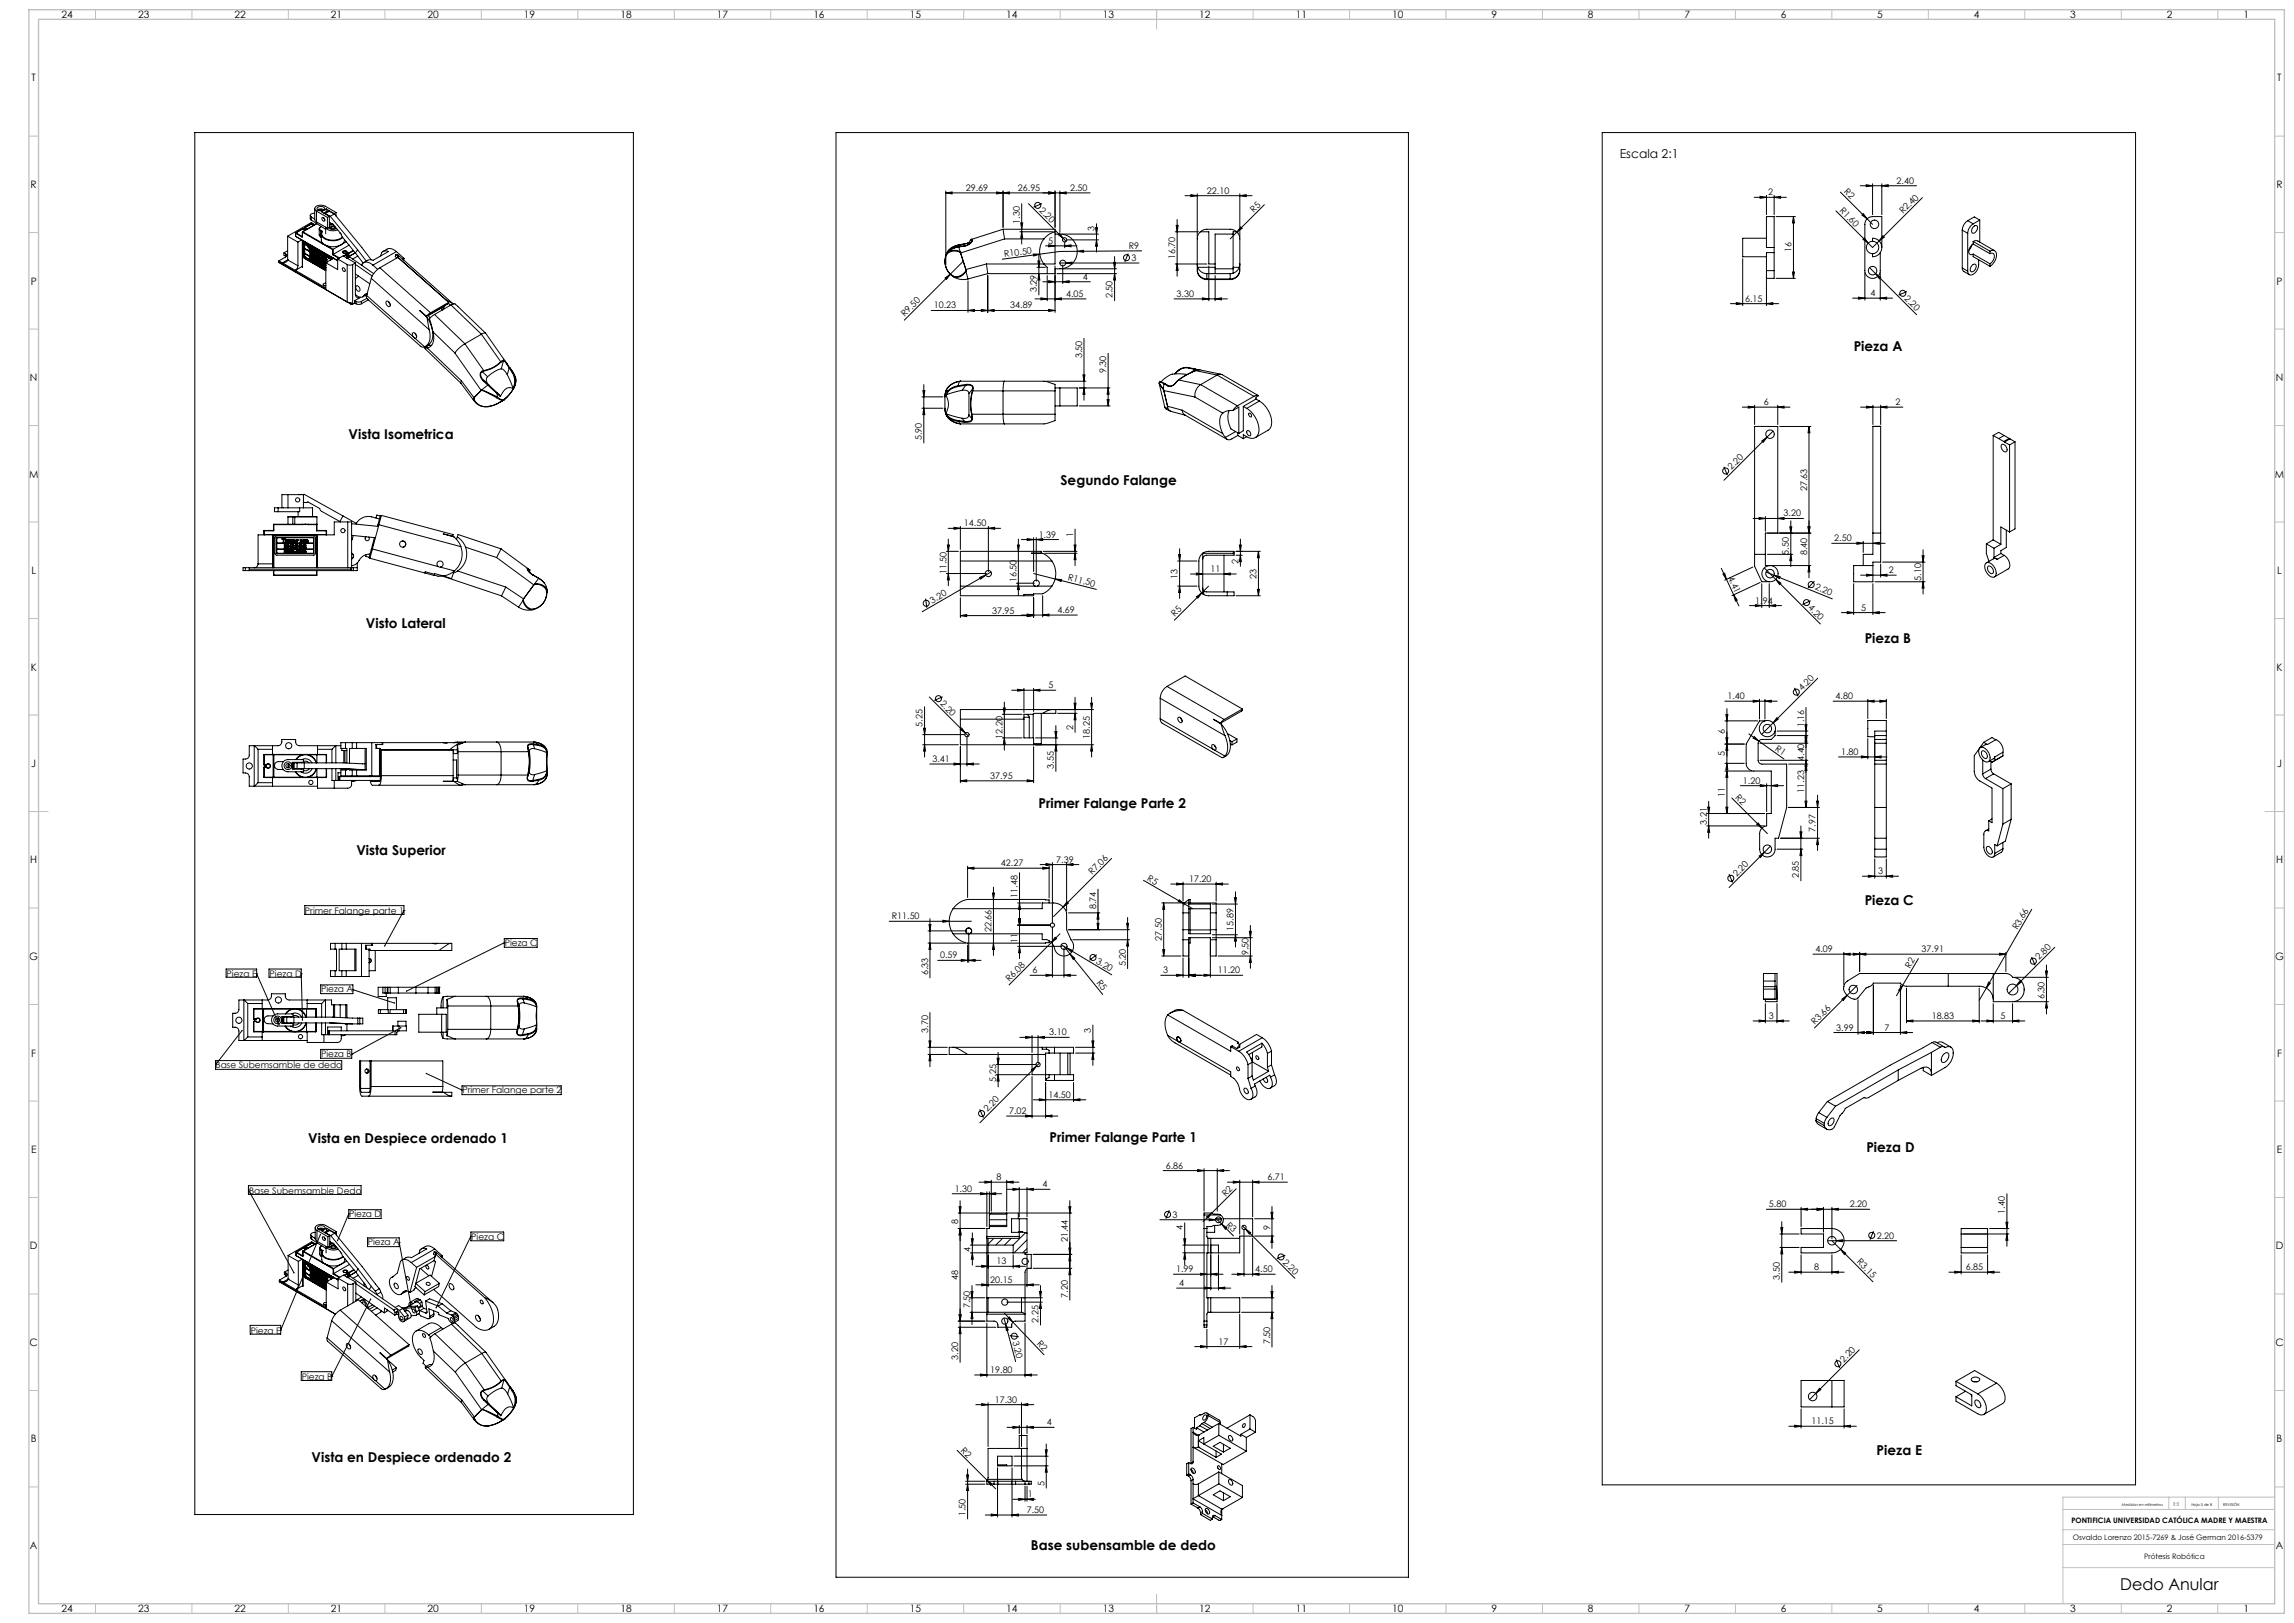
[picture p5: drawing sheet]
<svg xmlns="http://www.w3.org/2000/svg" width="1189mm" height="841mm" viewBox="0 0 1189 841" stroke-linecap="round" stroke-linejoin="round" font-family="sans-serif">
<defs><g id="words">
<text font-size="8.5" x="1099" y="824">Dedo Anular</text>
<g font-size="7.1">
<text x="961" y="182">Pieza A</text>
<text x="181" y="227">Vista Isometrica</text>
<text x="550" y="251">Segundo Falange</text>
<text x="190" y="325">Visto Lateral</text>
<text x="966" y="333">Pieza B</text>
<text x="538" y="419">Primer Falange Parte 2</text>
<text x="185" y="443">Vista Superior</text>
<text x="966" y="469">Pieza C</text>
<text x="160" y="593">Vista en Despiece ordenado 1</text>
<text x="544" y="592">Primer Falange Parte 1</text>
<text x="967" y="597">Pieza D</text>
<text x="973" y="754">Pieza E</text>
<text x="162" y="758">Vista en Despiece ordenado 2</text>
<text x="534" y="803">Base subensamble de dedo</text>
</g>
<text font-size="6.3" x="840" y="82">Escala 2:1</text>
<g font-size="5.3">
<text x="32" y="9">24</text>
<text x="72" y="9">23</text>
<text x="122" y="9">22</text>
<text x="172" y="9">21</text>
<text x="222" y="9">20</text>
<text x="272" y="9">19</text>
<text x="322" y="9">18</text>
<text x="372" y="9">17</text>
<text x="422" y="9">16</text>
<text x="472" y="9">15</text>
<text x="522" y="9">14</text>
<text x="572" y="9">13</text>
<text x="622" y="9">12</text>
<text x="672" y="9">11</text>
<text x="722" y="9">10</text>
<text x="773" y="9">9</text>
<text x="823" y="9">8</text>
<text x="873" y="9">7</text>
<text x="923" y="9">6</text>
<text x="973" y="9">5</text>
<text x="1023" y="9">4</text>
<text x="1073" y="9">3</text>
<text x="1123" y="9">2</text>
<text x="1163" y="9">1</text>
<text x="16" y="42">T</text>
<text x="1180" y="42">T</text>
<text x="16" y="97">R</text>
<text x="1180" y="97">R</text>
<text x="16" y="148">P</text>
<text x="1180" y="148">P</text>
<text x="16" y="197">N</text>
<text x="1180" y="197">N</text>
<text x="15" y="247">M</text>
<text x="1179" y="247">M</text>
<text x="16" y="298">L</text>
<text x="1180" y="298">L</text>
<text x="16" y="347">K</text>
<text x="1180" y="347">K</text>
<text x="16" y="397">J</text>
<text x="1180" y="397">J</text>
<text x="16" y="447">H</text>
<text x="1180" y="447">H</text>
<text x="15" y="497">G</text>
<text x="1179" y="497">G</text>
<text x="16" y="548">F</text>
<text x="1180" y="548">F</text>
<text x="16" y="597">E</text>
<text x="1180" y="597">E</text>
<text x="16" y="647">D</text>
<text x="1180" y="647">D</text>
<text x="15" y="698">C</text>
<text x="1179" y="698">C</text>
<text x="16" y="747">B</text>
<text x="1180" y="747">B</text>
<text x="16" y="803">A</text>
<text x="1180" y="803">A</text>
<text x="32" y="835">24</text>
<text x="72" y="835">23</text>
<text x="122" y="835">22</text>
<text x="172" y="835">21</text>
<text x="222" y="835">20</text>
<text x="272" y="835">19</text>
<text x="322" y="835">18</text>
<text x="372" y="835">17</text>
<text x="422" y="835">16</text>
<text x="472" y="835">15</text>
<text x="522" y="835">14</text>
<text x="572" y="835">13</text>
<text x="622" y="835">12</text>
<text x="672" y="835">11</text>
<text x="722" y="835">10</text>
<text x="773" y="835">9</text>
<text x="823" y="835">8</text>
<text x="873" y="835">7</text>
<text x="923" y="835">6</text>
<text x="973" y="835">5</text>
<text x="1023" y="835">4</text>
<text x="1073" y="835">3</text>
<text x="1123" y="835">2</text>
<text x="1163" y="835">1</text>
</g>
<g font-size="4.7">
<text x="983" y="95">2.40</text>
<text x="501" y="99">29.69</text>
<text x="528" y="99">26.95</text>
<text x="555" y="99">2.50</text>
<text x="626" y="100">22.10</text>
<text x="916" y="101">2</text>
<text x="955" y="100" transform="rotate(45 955 100)">R2</text>
<text x="538" y="109" transform="rotate(45 538 109)">2.20</text>
<text x="650" y="110" transform="rotate(-45 650 110)">R5</text>
<text x="953" y="109" transform="rotate(45 953 109)">R1.60</text>
<text x="986" y="111" transform="rotate(-45 986 111)">R2.40</text>
<text x="529" y="116" transform="rotate(-90 529 116)">1.30</text>
<text x="567" y="120" transform="rotate(-90 567 120)">3</text>
<text x="543" y="126">5</text>
<text x="585" y="129">R9</text>
<text x="929" y="131" transform="rotate(-90 929 131)">16</text>
<text x="521" y="133" transform="rotate(-8 521 133)">R10.50</text>
<text x="586" y="135">3</text>
<text x="609" y="134" transform="rotate(-90 609 134)">16.70</text>
<text x="561" y="145">4</text>
<text x="537" y="152" transform="rotate(-90 537 152)">3.29</text>
<text x="553" y="154">4.05</text>
<text x="577" y="155" transform="rotate(-90 577 155)">2.50</text>
<text x="610" y="154">3.30</text>
<text x="970" y="153">4</text>
<text x="987" y="155" transform="rotate(45 987 155)">2.20</text>
<text x="484" y="160">10.23</text>
<text x="524" y="160">34.89</text>
<text x="905" y="156">6.15</text>
<text x="469" y="164" transform="rotate(-45 469 164)">R9.50</text>
<text x="561" y="186" transform="rotate(-90 561 186)">3.50</text>
<text x="573" y="193" transform="rotate(-90 573 193)">9.30</text>
<text x="914" y="210">6</text>
<text x="982" y="210">2</text>
<text x="478" y="228" transform="rotate(-90 478 228)">5.90</text>
<text x="897" y="243" transform="rotate(-45 897 243)">2.20</text>
<text x="937" y="254" transform="rotate(-90 937 254)">27.63</text>
<text x="924" y="268">3.20</text>
<text x="500" y="273">14.50</text>
<text x="538" y="279">1.39</text>
<text x="556" y="278" transform="rotate(-90 556 278)">1</text>
<text x="951" y="280">2.50</text>
<text x="927" y="287" transform="rotate(-90 927 287)">5.50</text>
<text x="937" y="288" transform="rotate(-90 937 288)">8.40</text>
<text x="642" y="292" transform="rotate(-90 642 292)">2</text>
<text x="491" y="298" transform="rotate(-90 491 298)">11.50</text>
<text x="610" y="300" transform="rotate(-90 610 300)">13</text>
<text x="627" y="296">11</text>
<text x="651" y="300" transform="rotate(-90 651 300)">23</text>
<text x="896" y="299" transform="rotate(65 896 299)">4.41</text>
<text x="979" y="297">2</text>
<text x="527" y="302" transform="rotate(-90 527 302)">16.50</text>
<text x="553" y="301" transform="rotate(14 553 301)">R11.50</text>
<text x="941" y="305" transform="rotate(22 941 305)">2.20</text>
<text x="996" y="301" transform="rotate(-90 996 301)">5.10</text>
<text x="483" y="313" transform="rotate(-30 483 313)">3.20</text>
<text x="514" y="318">37.95</text>
<text x="548" y="318">4.69</text>
<text x="910" y="313">1.94</text>
<text x="937" y="315" transform="rotate(45 937 315)">4.20</text>
<text x="965" y="316">5</text>
<text x="609" y="320" transform="rotate(-45 609 320)">R5</text>
<text x="543" y="357">5</text>
<text x="934" y="358" transform="rotate(-45 934 358)">4.20</text>
<text x="487" y="365" transform="rotate(45 487 365)">2.20</text>
<text x="895" y="362">1.40</text>
<text x="951" y="362">4.80</text>
<text x="478" y="377" transform="rotate(-90 478 377)">5.25</text>
<text x="935" y="377" transform="rotate(-90 935 377)">1.16</text>
<text x="520" y="383" transform="rotate(-90 520 383)">12.20</text>
<text x="556" y="378" transform="rotate(-90 556 378)">2</text>
<text x="565" y="383" transform="rotate(-90 565 383)">18.25</text>
<text x="894" y="380" transform="rotate(-90 894 380)">6</text>
<text x="920" y="389" transform="rotate(35 920 389)">R1</text>
<text x="483" y="395">3.41</text>
<text x="894" y="392" transform="rotate(-90 894 392)">5</text>
<text x="935" y="394" transform="rotate(-90 935 394)">4.40</text>
<text x="954" y="391">1.80</text>
<text x="546" y="398" transform="rotate(-90 546 398)">3.55</text>
<text x="513" y="404">37.95</text>
<text x="903" y="406">1.20</text>
<text x="894" y="413" transform="rotate(-90 894 413)">11</text>
<text x="899" y="414" transform="rotate(45 899 414)">R2</text>
<text x="935" y="411" transform="rotate(-90 935 411)">11.23</text>
<text x="885" y="427" transform="rotate(-90 885 427)">3.21</text>
<text x="941" y="431" transform="rotate(-90 941 431)">7.97</text>
<text x="519" y="449">42.27</text>
<text x="547" y="447">7.39</text>
<text x="566" y="453" transform="rotate(-45 566 453)">R7.06</text>
<text x="594" y="456" transform="rotate(30 594 456)">R5</text>
<text x="900" y="454" transform="rotate(-45 900 454)">2.20</text>
<text x="932" y="455" transform="rotate(-90 932 455)">2.85</text>
<text x="973" y="453">3</text>
<text x="616" y="457">17.20</text>
<text x="527" y="465" transform="rotate(-90 527 465)">11.48</text>
<text x="158" y="473">Primer Falange parte 1</text>
<text x="568" y="471" transform="rotate(-90 568 471)">8.74</text>
<text x="462" y="476">R11.50</text>
<text x="514" y="483" transform="rotate(-90 514 483)">22.66</text>
<text x="639" y="482" transform="rotate(-90 639 482)">15.89</text>
<text x="1046" y="482" transform="rotate(-60 1046 482)">R3.66</text>
<text x="262" y="490">Pieza C</text>
<text x="527" y="489" transform="rotate(-90 527 489)">11</text>
<text x="602" y="487" transform="rotate(-90 602 487)">27.50</text>
<text x="487" y="497">0.59</text>
<text x="647" y="495" transform="rotate(-90 647 495)">9.50</text>
<text x="941" y="493">4.09</text>
<text x="996" y="493">37.91</text>
<text x="1057" y="497" transform="rotate(-45 1057 497)">2.80</text>
<text x="568" y="499" transform="rotate(31 568 499)">3.20</text>
<text x="583" y="501" transform="rotate(-90 583 501)">5.20</text>
<text x="990" y="502" transform="rotate(-60 990 502)">R2</text>
<text x="117" y="506">Pieza E</text>
<text x="140" y="506">Pieza D</text>
<text x="481" y="505" transform="rotate(-90 481 505)">6.33</text>
<text x="523" y="509" transform="rotate(-45 523 509)">R6.08</text>
<text x="535" y="504">6</text>
<text x="568" y="509" transform="rotate(51 568 509)">R5</text>
<text x="603" y="504">3</text>
<text x="631" y="504">11.20</text>
<text x="166" y="514">Pieza A</text>
<text x="1060" y="518" transform="rotate(-90 1060 518)">6.30</text>
<text x="917" y="528">3</text>
<text x="941" y="531" transform="rotate(-45 941 531)">R3.66</text>
<text x="1001" y="528">18.83</text>
<text x="1037" y="528">5</text>
<text x="481" y="535" transform="rotate(-90 481 535)">3.70</text>
<text x="544" y="537">3.10</text>
<text x="565" y="535" transform="rotate(-90 565 535)">3</text>
<text x="952" y="534">3.99</text>
<text x="977" y="534">7</text>
<text x="166" y="548">Pieza B</text>
<text x="112" y="554">Base Subemsamble de dedo</text>
<text x="516" y="561" transform="rotate(-90 516 561)">5.25</text>
<text x="240" y="567">Primer Falange parte 2</text>
<text x="543" y="569">14.50</text>
<text x="512" y="576" transform="rotate(-45 512 576)">2.20</text>
<text x="523" y="577">7.02</text>
<text x="604" y="606">6.86</text>
<text x="517" y="612">8</text>
<text x="657" y="612">6.71</text>
<text x="495" y="618">1.30</text>
<text x="540" y="615">4</text>
<text x="129" y="618">Base Subemsamble Dedo</text>
<text x="635" y="620" transform="rotate(-45 635 620)">R2</text>
<text x="917" y="626">5.80</text>
<text x="959" y="626">2.20</text>
<text x="1039" y="629" transform="rotate(-90 1039 629)">1.40</text>
<text x="181" y="631">Pieza D</text>
<text x="497" y="634" transform="rotate(-90 497 634)">8</text>
<text x="608" y="631">3</text>
<text x="635" y="635" transform="rotate(45 635 635)">R3</text>
<text x="613" y="638" transform="rotate(-90 613 638)">4</text>
<text x="658" y="637" transform="rotate(-90 658 637)">9</text>
<text x="973" y="642">2.20</text>
<text x="191" y="645">Pieza A</text>
<text x="244" y="642">Pieza C</text>
<text x="554" y="644" transform="rotate(-90 554 644)">21.44</text>
<text x="503" y="649" transform="rotate(-90 503 649)">4</text>
<text x="516" y="655">13</text>
<text x="610" y="659">1.99</text>
<text x="651" y="659">4.50</text>
<text x="665" y="654" transform="rotate(45 665 654)">2.20</text>
<text x="940" y="658">8</text>
<text x="962" y="654" transform="rotate(45 962 654)">R3.15</text>
<text x="1019" y="658">6.85</text>
<text x="497" y="663" transform="rotate(-90 497 663)">48</text>
<text x="513" y="665">20.15</text>
<text x="923" y="663" transform="rotate(-90 923 663)">3.50</text>
<text x="611" y="666">4</text>
<text x="503" y="678" transform="rotate(-90 503 678)">7.50</text>
<text x="554" y="672" transform="rotate(-90 554 672)">7.20</text>
<text x="538" y="685" transform="rotate(-90 538 685)">2.25</text>
<text x="130" y="691">Pieza E</text>
<text x="525" y="695" transform="rotate(75 525 695)">3.20</text>
<text x="537" y="696" transform="rotate(46 537 696)">R2</text>
<text x="631" y="697">17</text>
<text x="658" y="697" transform="rotate(-90 658 697)">7.50</text>
<text x="497" y="705" transform="rotate(-90 497 705)">3.20</text>
<text x="956" y="706" transform="rotate(-45 956 706)">2.20</text>
<text x="513" y="711">19.80</text>
<text x="156" y="715">Pieza B</text>
<text x="516" y="727">17.30</text>
<text x="543" y="739">4</text>
<text x="939" y="738">11.15</text>
<text x="498" y="752" transform="rotate(45 498 752)">R2</text>
<text x="541" y="770" transform="rotate(-90 541 770)">5</text>
<text x="533" y="776">1</text>
<text x="500" y="786" transform="rotate(-90 500 786)">1.50</text>
<text x="532" y="784">7.50</text>
</g>
<g font-size="3.9">
<text x="1074" y="789">PONTIFICIA UNIVERSIDAD CATÓLICA MADRE Y MAESTRA</text>
<text x="1074" y="798">Osvaldo Lorenzo 2015-7269 &amp; José German 2016-5379</text>
<text x="1111" y="808">Prótesis Robótica</text>
</g>
<text font-size="2.8" x="1126" y="780">1:1</text>
<g font-size="2">
<text x="1100" y="780">Medidas en milímetros</text>
<text x="1136" y="780">Hoja 5 de 8</text>
<text x="1152" y="780">REVISIÓN</text>
</g>
</g></defs>
<g fill="none" stroke="#000" stroke-width=".52">
<path d="M101 69h227v716h-227zM433 69h297v748h-297zM830 69h277v700h-277zM490 100l4-1v1zM490 99v38M490 100h75M517 99l3 1h-3zM520 100l3-1v1zM520 99v19M544 99l3 1h-3zM547 99v19M549 100l4-1v1z"/>
<path d="M549 99v21M954 100l14 13M964 96h29M967 96h4l-4 1zM971 95v16M975 96h4v1zM975 95v16M157 119h.1M157 119l-4 2M157 119h1M158 119h.1M158 118h.1"/>
<path d="M158 118v1M158 118l1 1M158 118h1M159 119h.1M159 118v1M161 112v2M161 112l2 2M161 114l8 5M161 116h1M161 116l-3 2M162 116h.1M162 116l-4 2"/>
<path d="M162 116l1 1M163 111a1.3 1.3 0 0 0-2 0 1.3 1.3 0 0 0 0 1M163 108v6l1 1M163 116l-2-1-12 7M164 109a1.7 1.7 0 0 1-1-2 1.7 1.7 0 0 1 3-1l2 1 6 3M164 109v6M164 115l6 3M164 109l6 4M164 116l-7 4M165 109l1-1 2 1M165 107a2 2 0 0 1 2 0 2 2 0 0 1 1 2 2.2 2.2 0 0 1-2 0 2.2 2.2 0 0 1-2-1zM165 109h2"/>
<path d="M165 119l2-2-1 1v1M165 119v3l1 1M165 119l1 1M166 120v3M166 120h1M166 119v1M166 119l1 1M167 113a1 1 0 0 1 1 0 1 1 0 0 1 0 2l-1-1zM167 120a3 3 0 0 0 3 4 9 9 0 0 0 7-1M167 120h.1M168 113v1M168 111h1"/>
<path d="M169 111l2 1M169 108v2M169 108l4 3M169 108l-2 2 4 2M170 113v5M170 118a4 4 0 0 0 4 0M171 109l-3 1M171 109l-2 2M171 109l2 2M171 115l2 1 5 7M171 112l-1 1M171 112v6h-1"/>
<path d="M171 116h.1M171 117h.1M171 112l14 17M171 118h2h1M171 118a1.2 1.2 0 0 1 2-1 1.2 1.2 0 0 1 1 1 1.2 1.2 0 0 1-2 1 1.2 1.2 0 0 1-1-1zM172 116h-1M173 116l-2 1M173 111h.1M173 111l19 24M173 111l-2 1M174 110l-1 1M174 110v2"/>
<path d="M175 119a5 5 0 0 1-6-1v3M520 119l1 5M520 119h27v1M520 119l-16 5M529 115h1v4zM530 106v20M533 106l20 19M540 105l-4 2M568 118h1l-1 3zM568 116v15M610 117h1l-1 3zM610 114v29"/>
<path d="M614 101h35M617 101h4l-4 1zM621 100v23M643 101h3v1zM643 100v23M643 118h1l-3 2zM655 106l-14 14M909 102h17M912 102h4l-4 1zM916 101v10M916 112h4v16h-4zM920 102h3v1z"/>
<path d="M920 101v10M921 112h10M930 112v4h-1zM930 112v32M965 111h1l2 2zM968 113l3 3M996 102l-25 26-19-19M1017 119l3 2M1017 119v20M1020 114l-2 3-1 2M1020 114l3 2M1023 116l-2 2-1 3"/>
<path d="M1023 118a1.3 1.3 0 0 1 2-1 1.3 1.3 0 0 1 0 2v1a1.6 1.6 0 0 1-3 1 1.5 1.5 0 0 1 0-3zM1026 114l-3 2M1026 114v11M1026 114l-3-2-3 2M145 136l37 22M145 135l1 1M145 135v1M145 136l24 14M146 136l7 4M147 131v1l1 1M147 131l1 1M148 132h1l-1 1-3 2"/>
<path d="M148 133h.1M148 132v1M149 135l-3 1M149 135h.1M149 135l-1 1h-2M149 122v13M149 122l5 3M149 135l5 3M149 130l-2 1M153 122h.1M153 121h.1M153 121v1"/>
<path d="M153 122l22 13M153 121l3 2M153 121l4 2M154 138l-1 2M154 125v13M156 124l-2 1M157 123h-1M157 123h.1M157 125h.1M157 120h.1M157 120v3M157 125v14"/>
<path d="M157 138l-4 2M157 122v1M157 125l15 9M157 120l10 6M157 126h1l13 7 1 1M157 133l1 1M157 126h.1M157 133h.1M157 126v7M158 126h.1M158 133l11 7M158 126v7"/>
<path d="M158 133h.1M158 129h.1M158 131h.1M158 134h.1M158 127h.1M158 134l11 6M158 126l13 8M158 129l12 7-3-2M158 131l11 7M158 129l12 7M158 127l13 7M158 133l11 6"/>
<path d="M160 130h.1M161 133v2M161 133h.1M161 131h.1M161 131v2M161 135h.1M161 134v1M161 129h.1M161 129l-1-1v2M161 129h-1v1M161 133v-2l1 2M161 131v2l1-2"/>
<path d="M161 129h1M161 135v-1l1 1M161 134h.1M161 134h1M161 130h1M161 130h.1M162 129l-1 1 1 1v-1M162 129v1M162 129h.1M162 130h.1M162 133h.1M162 133v-1v2"/>
<path d="M162 135h.1M162 134h.1M162 134v1M162 131v1M162 131h.1M162 130v1M162 130l1 1M162 132h.1M162 132v2M162 135h1M162 130l1 1v-1M163 135h.1"/>
<path d="M163 135h-1h1M163 131h.1M163 131v1M163 130h.1M163 135v1M163 133h1M163 133v1M163 133h.1M163 132a1.3 1.3 0 0 0 0 2 1.3 1.3 0 0 0 1 0M163 132h.1M163 130v1M163 136h.1"/>
<path d="M163 132l1 1M163 134h.1M163 135h1M163 131h1M164 135h.1M164 135h-1M164 131h.1M164 136h.1M164 131l-1 1M164 135v1M164 133h.1M164 134l-1-1v1"/>
<path d="M164 134h.1M164 131l1 1-1-1M164 131v1h1M164 131l1 1M164 132h.1M165 132h-1M165 132h.1M165 134v1h1M165 134h.1M165 134v1M165 133h.1M165 135h.1"/>
<path d="M165 137h1M165 137h.1M165 136h.1M165 133v1v1M165 133l1 2M165 131h.1M165 131v2M165 131v1M165 136l1 1M165 136v1M165 132h1M165 132v1"/>
<path d="M166 132h.1M166 137h.1M166 135h.1M166 135h-1M166 137h-1M166 137v1M166 123h1M166 135v1M166 134v1M166 138h.1M166 132l1 2M166 132h1"/>
<path d="M166 134v2M166 134l1 1M166 134v1l1 1M166 136h.1M166 136h1M166 134h.1M167 121v4v1M167 137h.1M167 137v1M167 133v1M167 132v1M167 133h.1"/>
<path d="M167 132h.1M167 134h.1M167 138h.1M167 135h.1M167 136h.1M167 120a4 4 0 0 0 4 5 9 9 0 0 0 7-2M167 135v1M167 126l1 1M167 136a.8 .8 0 0 0 1 1 .8 .8 0 0 0 1 0M167 136h1M167 126h.1M167 133v1v-1v1"/>
<path d="M167 135h1M168 138h.1M168 138h-1M168 133h.1M168 136v1M168 136h.1M168 133v1M168 135h.1M168 135l1 1M168 135l1 2M168 134h.1M168 135h-1l1 2"/>
<path d="M168 137h.1M168 138v1M168 138l1 1M168 138v1h1M168 139h.1M168 127l1 1M168 127h2M168 134h1M169 136h.1M169 134v1M169 134h.1M169 137h.1"/>
<path d="M169 137h-1M169 139h.1M169 134h-1l1 1M169 135h.1M169 136v14M169 128l3 1M170 127l-1 1M170 127l3 2M171 134h.1M171 134v1M172 134h1M172 129v3"/>
<path d="M172 134h.1M172 132l4 2M173 134h.1M173 132h-1M173 129h-1M173 129v3M173 134l-4 2M173 132l3 2M175 134l3-1 6 3M175 134l5 3M175 134v6l-6-4M176 121h.1"/>
<path d="M177 139a1 1 0 0 1 2 0 1.1 1.1 0 0 1-1 2zM178 123l6 8M179 124a6 6 0 0 1-9 3M179 131h.1M179 131l1 1M179 125l-6 4M180 132h.1M180 132l-2 1M180 131l-1-1a.9 .9 0 0 0-1 0 .9 .9 0 0 0 0 1h1M180 131h.1M180 131v2M180 133v1"/>
<path d="M180 131a1.1 1.1 0 0 0-1-1 1.1 1.1 0 0 0-1 1h1M180 131h1M180 133h.1M180 133h1M180 137h3M180 137v19l2 1M180 134l1-1 13 9M181 131h.1M181 131v2M181 133h.1M181 133l3-2-3 2M181 127h.1"/>
<path d="M181 127l-8 5M183 137v21M183 130l-2 1M184 136v16a1.7 1.7 0 0 0 1 2 1.7 1.7 0 0 0 2 0l-3 2M184 137l9 6M184 136l-1 1M184 131l4 5M185 129l5 6M185 129l-1 2M185 133l-2 1M193 137a3 3 0 0 0-5 1M193 137l3 3"/>
<path d="M197 139a11 11 0 0 0-5 5M197 139l26 23M197 139l9-6 27 24M197 133l1-2a2.8 2.8 0 0 1 3-1l-8 5h-2l-3 1M199 130l3-1 3 1M205 132l1 1M205 132h1l29 25M205 132v1l1 1M205 130l-12 7M205 130l4 4M206 133l25 22 4 3M206 133v1"/>
<path d="M209 134h.1M209 134v1M490 138l2 3 2 2M490 132v3v3M490 132h.1M490 132v4v2M491 131l-1 1M491 130h.1M492 130l-2 2M497 127l-4 1-1 2M497 127h.1M497 127l-3 1-2 2"/>
<path d="M497 128l-3 1-3 2M497 128l1 3M497 128l-4 1-2 2M497 128h.1M498 131a5 5 0 0 0-8 1M498 131h.1M498 131a5 5 0 0 0-7 0M498 131l3 9M499 135l-30 31M500 127l-3 1M500 128h-3M500 127h.1"/>
<path d="M500 127v1M500 126l-3 1M501 126l-4 1M501 126h.1M501 140h-1M501 140h.1M502 126l-5 1-5 3M502 126h.1M502 126h-1M503 124h.1M503 124l-1 2M504 125l-2 2h-2"/>
<path d="M504 124v1M504 124h-1M504 125h.1M504 124h.1M504 125l-1 1M504 125l-2 2-2 1M511 137l1 5M511 137l-10 3M521 124l-23 7M521 124h20M529 120h17M530 120v3h-1z"/>
<path d="M536 132h3l-3 1zM537 139h5M538 135h1l-1 4zM538 132v21M541 124a11 11 0 0 0 2 15v3M542 127h16M544 127h3l-3 1zM547 138v24M547 120l-3 2-3 2M547 121h2a9 9 0 0 1 9 9 9 9 0 0 1-9 9h-2M547 120v17h-36M548 122l1-1 2 3z"/>
<path d="M549 136h41M550 121h19M550 139h29M551 137v10M552 127h3v1zM552 125v3M552 136h4v1zM553 124h16M558 130h4v1zM558 130h-9l-29 4M568 124l1 4h-1zM577 136h1v3z"/>
<path d="M578 133v23M585 131l-2 5M592 130h-34M609 120h12M609 137h17M610 137l1 3h-1zM621 137v2M621 137v3M621 139l1 2 4 1M621 139h9M622 120l4-1h13l2 1M622 120a10 10 0 0 0-1 9v8"/>
<path d="M622 120h5v17h3M627 138v18M630 139v3M630 139h9M639 121v18M639 121h-9v18M639 139h3M639 139v3M641 120a10 10 0 0 1 2 9v8M641 120h-2v1M641 120l-3 4M642 121h.1"/>
<path d="M642 139l-1 1-2 2M643 137l-1 2M643 137v3M903 134v24M916 123h-13v10h13M920 128v3M920 131h-4v9M920 131v9M966 124v-1l2 3zM969 139l24 24M971 125v-2a5 5 0 0 1 4 5 5 5 0 0 1-4 5v-2M971 125a3 3 0 0 1 3 3 3 3 0 0 1-3 3"/>
<path d="M971 125a3 3 0 0 0-4 3 3 3 0 0 0 4 3M975 128v-16h-4a4 4 0 0 0-4 4v24a4 4 0 0 0 4 4 4 4 0 0 0 4-4v-9M976 122l1 1-3 2zM1017 139l1 1 3 2M1017 139l3 1M1020 121v19M1022 127l-1 3M1022 137a1.3 1.3 0 0 1 2 0 1.3 1.3 0 0 1 0 2v1a1.5 1.5 0 0 1-2 1 1.5 1.5 0 0 1 0-3zM1023 125h2l9 5M1023 126l-2 3a1.8 1.8 0 0 0-1 2 1.8 1.8 0 0 0 3 1M1023 125v1M1023 132v1l8 5"/>
<path d="M1023 126l8 5M1023 132l8 5M1023 125l8 5M1026 135l-1 3-1 3a2.2 2.2 0 0 1-2 2 2.2 2.2 0 0 1-2-2v-1M1031 131a1.8 1.8 0 0 1 3 1 1.8 1.8 0 0 1-1 2l-2 3M1031 130a2.4 2.4 0 0 1 4 1 2.4 2.4 0 0 1 0 3l-2 3-2 1M1031 130v1M1031 137v1M153 140l16 9M169 147h-1v1h1h-1M181 157h1M182 157l1 1"/>
<path d="M184 156v1M184 157l-1 1M184 156h1M184 157h1M184 153a2.7 2.7 0 0 0 5 0M184 142l8 5M185 156h2M185 157h2M185 156v1M185 148a1.5 1.5 0 0 1 1 1 1.5 1.5 0 0 1 0 2l-1-1zM186 143l-2 1M187 156v1"/>
<path d="M189 153l1 1M190 153v2l28 25h2M190 153l24 21M190 153l-2 1M190 155l-3 1M190 153h.1M190 152l-1 1M191 155l-4 2M192 144l30 27M192 144l-2 9M200 156a1.5 1.5 0 0 1 2 1 1.5 1.5 0 0 1 0 2l-2-1zM201 156l1 2"/>
<path d="M228 160h.1M228 160l-6 4M230 159l-1 2-1-1M230 159l-1 1M231 158l-1 1M232 157l1 1M233 157l-10 5M233 157l-1 1-11 6M234 158l2-1 16 16M234 158l16 15M234 158l-9 5M490 144l3-2-2 3z"/>
<path d="M492 141l1 2M494 143h.1M494 143l3 2h5M500 140a5 5 0 0 1-6 3M500 140h1M501 140a5 5 0 0 1-7 3M501 140l1 5M502 146v16M512 143v19M512 142h35M512 142l-10 3M536 155h27"/>
<path d="M538 142l1 3h-1zM540 154l3 1h-3zM540 146h25M543 143v13M544 145l3 1h-3zM547 155l3-1v1zM548 142h31M551 146l3-1v1zM578 142v3h-1zM609 155h27M621 140l1 4 4 1M623 154l4 1h-4z"/>
<path d="M626 145h.1M626 142v3M626 142h12M626 145h12M630 155l3-1v1zM630 143v13M638 145h.1M638 142v3M639 142h-1M643 140l-2 4-3 1M897 157h25M900 157h3l-3 1z"/>
<path d="M916 157h3v1zM916 143v15M916 140v4h4v-4M916 140h4M921 144h10M929 141h1v3zM960 154h21M963 154h4l-4 1zM967 141v15M972 142l3 2h-1zM975 154h3v1zM975 141v15"/>
<path d="M988 151l-4 2M214 174v-1a1.5 1.5 0 0 1 2 0 1.5 1.5 0 0 1-1 2M214 174l1 1M215 175l5 5M215 173l1 1M220 180h1M221 164h.1M221 164l-4-3 4 3M221 164l1 7M221 164a12 12 0 0 1 1 14l-1 2M222 163v1M222 164l1 1"/>
<path d="M222 171a7 7 0 0 1-2 9M223 162l-2 2M224 179h-2l-2 1M224 172a6 6 0 0 1-3 8M224 172l12 11M225 163l-2 2 1 7M225 163l16 15M241 178l-5 5M241 178l10 14M250 173h2l11 16M250 173l-9 5M250 173l10 14"/>
<path d="M483 161h64M502 161l3-1v1zM509 160l3 1h-3zM512 161l3-1v1zM544 160l3 1h-3zM562 175v32M220 180l19 19M221 180l18 17M236 183l13 19M239 199l6 8M239 197v2M239 197l7 9"/>
<path d="M250 192l-1 1a3 3 0 0 0 1 4M250 192v1M250 193h-1v2l2 2M250 193l3 2M250 197l3 3M251 197l2 2M251 197h-1M251 197l2 3M251 192h.1M251 192h-1M251 192l-1 1M253 195l-1 2 1 3"/>
<path d="M253 200l-3 2M253 200l5 4M253 199l5 5M253 199v1M253 200l6 5M260 187l-4 3-5 2M260 187v1M260 188l-4 2-5 2M260 191l-3 1-4 3M260 191l1 1 2 2M261 187l3 4M261 187h-1"/>
<path d="M261 187h.1M261 187l-1 1M261 187l-1 4M263 194l3 7M264 191l1 2M264 191l-1 3M264 191l2 1M264 191h.1M265 193l2 4-1 4M266 192l-1 1M266 192l1 3v5M266 192h.1"/>
<path d="M266 192l1 3M267 200l-1 1M267 195v2v3M267 195v3l-1 3M479 199v31M497 200h.1M497 200l-3 1-3 2M498 198a9 9 0 0 0-8 4M498 198h43h3a2.9 2.9 0 0 1 3 5M498 198l-1 2M498 198h-1a9 9 0 0 0-7 5M498 198h.1"/>
<path d="M500 199h1a2.4 2.4 0 0 1 3 2M500 199l-3 1M500 199l1 1M501 200h1a1.9 1.9 0 0 1 2 1M501 200h-4M501 200l-2 2M521 198l-1 4v14l1 4M542 198h21M561 194h1v4zM574 183v27M601 199l3 13M601 199l2 3"/>
<path d="M601 198l2 4M601 198v1M601 198l3 1M601 198h.1M601 198l2 1M603 199l2 1M603 199v3M604 199h-1M604 199l2 1M606 200h-1M609 199l-1 1h-2M609 199h.1"/>
<path d="M609 199a3 3 0 0 1-4 1M611 192h.1M611 192l-2 2M611 197l-2 2M611 197h.1M611 197l11 2M615 194a12 12 0 0 0-13 3v1M616 191h3M616 191h-2l-3 1M616 190h.1M616 191h4M616 191h.1"/>
<path d="M616 191a6 6 0 0 0-5 1M616 191h1M619 191l2 1M619 191l-1 2M620 191l1 1M620 191h-1M620 192l-9 5M620 192h.1M620 192l11 2M621 192h-1M621 192h.1M621 192l12 2"/>
<path d="M622 199l-2 3-1 4M622 199l19 11M631 194h2l19 11M631 194l-9 5M631 194l19 11M245 207l2 2M246 207h.1M246 207l1 2M246 207h-1M246 207a6 6 0 0 0 7 4M246 206h.1M246 206v1"/>
<path d="M247 209l3 2h3M249 202h.1M249 202l-3 4M250 202l8 4M250 202h.1M250 202h-1M250 202l7 4M253 211h.1M257 206l4 1M258 204v2M258 204l1 1M258 204h.1"/>
<path d="M258 206h-1M258 206l3 1M259 205h.1M261 207l-4 3-4 1M261 207l-5 3-3 1M261 207h.1M261 207l-2 2M263 205l-2 2M266 201v1M266 201a4 4 0 0 0-6 3l-1 1M266 201l-2 4-3 2M266 201h.1"/>
<path d="M478 206h11M478 212h11M478 202h1v4zM479 212v3h-1zM490 212v3M490 212v2M490 206v6M490 204v1M490 214h.1M490 205l1 1a9 9 0 0 1-1 8M490 205h.1M490 205h1"/>
<path d="M490 214v1M490 215h.1M490 215a9 9 0 0 0 8 5M490 202v4M490 203h1M490 215l1 1M490 202v1M490 203v3M490 214h1M491 214l8 3M491 214l2 3 4 1M491 216l2 1 4 1"/>
<path d="M491 216a10 10 0 0 0 7 4M491 203h1M491 203l-1 1M492 203l-1 2M497 200l-3 1-2 2M497 218l3 1M497 218l1 2M497 218h.1M497 218h3M498 220h.1M499 202a2.4 2.4 0 0 1 3 2M499 202l-8 3"/>
<path d="M499 217l1 1M500 218v1M502 204v11M502 215l2 2M502 215a2.6 2.6 0 0 1-3 2M504 215v2M504 215h.1M504 215h43M504 217h.1M504 217a2.7 2.7 0 0 1-4 1M504 217a2.9 2.9 0 0 1-4 2M504 202a26 26 0 0 0 0 13"/>
<path d="M504 202v1M504 203l-1 6 1 6M504 203h43M504 201l-2 3M504 201v1M504 201h.1M504 201v2M547 215v1a2.4 2.4 0 0 1-3 3l-3 1h-43M547 203v12M547 210h2M547 201h2M549 201h9v9h-9"/>
<path d="M549 201v9M559 210h16M559 201h16M562 201v3h-1zM574 207h1l-1 3zM574 201l1 3h-1zM603 202h.1M603 202l2 9M603 202l16 4M604 211a.7 .7 0 0 0 0 1 .7 .7 0 0 0 1-1M604 212l3 1M604 212h.1"/>
<path d="M605 211h.1M605 211l2 2M605 211l-1 1M605 211l8 2M607 213l7 2M613 213l1 2 22 13M613 213l21 12M619 206l15 8M634 214a9 9 0 0 0 0 11M637 213a11 11 0 0 0 1 9l4 3M639 213h-3l-2 1M639 213l3-2v14"/>
<path d="M641 210l-2 3M644 211l2 1M644 211v12l-2 2M646 212a12 12 0 0 1 5 14l-2 1-3-1M647 214a1.1 1.1 0 0 1 2 1 .9 .9 0 0 1-1 1zM650 205l-9 5M651 207l-7 4M651 207l2 1M652 205h-2M652 205l-1 1v1M653 208a12 12 0 0 1 5 14l-7 5M653 208l-7 4"/>
<path d="M903 211h25M906 210l3 1h-3zM909 210v10M921 211l4-1v1zM921 210v10M964 211h22M967 210l4 1h-4zM971 210v10M975 211l3-1v1zM975 210v10M634 225l1 2M640 224l-5 3"/>
<path d="M642 226l-5 2h-1l-1-1M642 226l2 1M642 224v2M646 226l-2-1v2M646 226l-2 1M646 223a1.4 1.4 0 0 1 2 1 1.4 1.4 0 0 1-1 2l-1-2zM913 229l3-2-2 2zM919 223l-25 26M922 221h17M938 221v3h-1zM938 221v78M971 221h.1"/>
<path d="M971 221v66h-5v6M971 221h4M975 221h.1M975 221v70h-4v2M1033 226l3 1M1033 226v54M1033 226l3-2 3 2M1036 227l3 2M1037 230a2.2 2.2 0 0 1 3 2 2.2 2.2 0 0 1-1 2 2.9 2.9 0 0 1-2-4zM1039 229h.1M1039 226l2 1M1039 226l-3 1"/>
<path d="M1039 229l3 2M1041 227h1M1041 227l-2 2M1042 231v45M1042 227l2 2M1042 227l-3 2M1044 229l-2 2M1044 229v45l-2 2M149 256h-3v7M149 256v7M149 256h8v7M155 256h3l27 15"/>
<path d="M893 242l2 4M137 277h.1M137 275h.1M137 275v2M137 275h5M137 277h32M141 277v15M142 275h.1M142 277h.1M142 272h.1M142 272v3M142 277v17"/>
<path d="M142 277h22M142 272h15M143 278h20l1 1-1 8v1h-20v-1zM143 278h20v9h-20zM144 279h18l1 2h-19zM144 263h-2v2h2M144 263h5M144 263v2M146 279h2h-1v2zM149 268h3M149 268v4M149 263h8"/>
<path d="M150 280v1l1-1v1l1-1-1 1v-1l-1 1zM152 268h-3M152 268h.1M152 268v4M152 268h1M152 280h1v1h-1h1a.7 .7 0 0 1-1 0 .7 .7 0 0 1 0-1zM153 268h11M153 268v4M153 268h.1M154 280h1l-1 1zM155 265v3M155 263v2h-11"/>
<path d="M156 280h1v1h-1v1zM157 272h.1M157 272h1M157 263h5v5M157 280h1v1zM157 260h3l6 4 1 1 9 5M158 272h-1M158 272h2M160 272h4M160 272h.1M164 277h.1M164 272v3"/>
<path d="M164 277v17M164 275h5M164 275h.1M164 268v7M165 277v17M169 277h.1M169 275h.1M169 275v2M176 270h1M178 267l-2 3M180 270h2v26M180 270h-7v7h-39v15"/>
<path d="M180 270v24M182 277l13 2M182 271l14 2M183 278l-1 2M190 278a1.1 1.1 0 0 0-1 2 1.1 1.1 0 0 0 2 0 1.1 1.1 0 0 0 0-2M194 279l-2 8M196 272h.1M196 272l2-5 37 10v1M196 272l43 11M196 272l-3 12M197 269l-4-1a7 7 0 0 0-8 4M197 269l-1 4"/>
<path d="M197 267h-2v1M198 267h-1v2M230 277l5 1M230 277h.1M235 278h.1M235 278l3 3 1 2M237 278v-1l23 7M237 278l2 2 2 4M237 278l-1 1M491 274h28M492 279v25M494 273l4 1h-4z"/>
<path d="M498 273v12M512 274l4-1v1zM512 273v23M528 279v30M529 280h20M532 279l4 1h-4zM536 279v17M537 280l3-1v1zM537 279v22M557 274v19M643 279v14M909 269h26"/>
<path d="M912 268l3 1h-3zM915 268v7M921 269l4-1v1zM921 276v-55h-12v72l4 8h4M928 273h1l-1 3zM928 270v24M937 273h1v3zM939 276h-24v17h24M971 276h4M1033 280l4 2M1033 280l-3 2M1040 275v9l-3 1v2"/>
<path d="M1042 276l-5-3v9M127 296h2M127 294h2M127 294h-1v2h1M127 294v2M129 295v1M129 294h51M129 295h53M129 294v1M129 296h54M134 292l-1 2h-1M134 292h.1"/>
<path d="M134 292h7M141 292v2M142 298h.1M142 296v2M142 298h22M144 285h19v1l-19 1zM144 282h19v2h-19zM147 285h1v1v-1h1v1v-1l-1 1v-1l-1 1zM147 282h1v2l1-2h1v2h-1v-2v2h-1v-2v2h-1zM149 285v1zM149 285h.1M150 285l1 1h-1h1h-1z"/>
<path d="M151 282a.7 .7 0 0 1 1 1 .7 .7 0 0 0-1 0 .7 .7 0 0 0 0 1 .7 .7 0 0 0 1-1h-1h1v1a1.2 1.2 0 0 1-1 0 1.2 1.2 0 0 1 0-2zM151 286h.1M151 285v1M151 285h.1M152 280h1zM153 282a1 1 0 0 1 1 1 1 1 0 0 1-1 1h1v-1a.7 .7 0 0 1-1 0 .7 .7 0 0 1 0-1zM154 286h-1h1M154 286h.1M154 280h.1M155 285v1h1h-1zM155 286h.1M155 282a1.1 1.1 0 0 1 2 1 1.1 1.1 0 0 1-2 1z"/>
<path d="M156 282v2zM156 285v1zM156 285l1 1 1-1-1 1M156 285l1 1M157 286h.1M157 282h1l1 1-2-1 1 1a.7 .7 0 0 1 1 0 .7 .7 0 0 1-1 1h-1h1l-1-1zM157 283h.1M164 298h.1M164 296v2M180 294h2v1M182 295v1M182 296h.1"/>
<path d="M182 287a1.5 1.5 0 0 1 1 1 1.5 1.5 0 0 1-1 2 1.5 1.5 0 0 0 1-2 1.5 1.5 0 0 0-1-1M182 294h1M183 294h2M183 294v2M185 292v4h-2M190 287v1l1 1M192 289l28 8M192 287a7 7 0 0 0-7 5l-3 1M192 287l-1 2h1M192 285h1M193 284l-1 5M193 284l34 10"/>
<path d="M193 282l1 1M208 280a1.6 1.6 0 0 1 2 2 1.6 1.6 0 0 1-1 2M220 297v-1l5 2M220 297l5 1M225 298h5M227 294h1M227 294a1.6 1.6 0 0 1 0-3 1.6 1.6 0 0 1 3 1 1.6 1.6 0 0 1-2 2M228 294l8 2M230 299l30 10M230 298v1M236 296l-3 1-3 1M237 296a5 5 0 0 0-3 4l-4-1"/>
<path d="M237 296l25 8M239 283a11 11 0 0 1-3 13M241 284a10 10 0 0 1-4 12M241 284l16 5M257 289l20 14M260 284l-3 5M260 284l14 11M273 295l1 1 2 2M273 295h.1M273 295h1M273 295l1 1M274 295h.1"/>
<path d="M274 295l1 2M276 298l3 2M276 298h.1M279 300l3 2M279 300a7 7 0 0 1 5 6M279 300l-2 3M279 300h.1M491 286h6M491 297h20M491 282h1v4zM492 297v4h-1zM498 291v13"/>
<path d="M498 291h47M508 299l3-1-3 2zM514 296l-36 21M527 282h1v4zM536 297l32 8M540 287v-1h-42v5M540 287h-5h5l3 1 2 3M540 287h.1M541 286h17M541 287h17M545 291a11 11 0 0 1 0 13M557 282h1l-1 4z"/>
<path d="M557 287l1 3h-1zM610 291h10M611 287h1l-1 4zM611 284v26M617 297h24M620 297h3l-3 1zM623 287a11 11 0 0 0-2 10v1a11 11 0 0 0 2 10M623 287v21M623 287l3-1h14v2h-15h-1l-1 2M634 288v19M634 297h4v1zM640 287h-17"/>
<path d="M641 288h3M642 282h1v4zM643 288v3h-1zM652 286v23M652 286l1 3h-1zM653 286h-12M892 294l7 14M893 297h1l1 3zM909 294l-15 7M909 287h6M914 294l6 6M915 296l4 2"/>
<path d="M916 287h13M919 298l4 1-1 1zM919 298l31 12M928 287l1 4h-1zM938 293v3h-1zM949 282h28M961 293h10v8h-10zM962 281l4 1h-4zM964 298h19M966 281v5M967 298h4l-4 1zM971 282l3-1v1z"/>
<path d="M975 298h3v1zM975 292v7M976 291h22M996 288h1v3zM997 285v23M1029 292a4 4 0 0 1 6 5 2.1 2.1 0 0 1-2 2 2.1 2.1 0 0 1-3-1l-1-4zM1030 282l3 2M1030 282v5l1 4M1030 293a2.3 2.3 0 0 1 3 2 2.3 2.3 0 0 1-1 2 2.8 2.8 0 0 1-2-4zM1033 284v5M1033 289l2 1M1035 290h-2l-3 2"/>
<path d="M1037 287l-4 2M1037 282l-4 2M1037 287l2 1M1039 288a5 5 0 0 1 2 7l-7 4M1039 288l-4 2M260 309l9 6M262 304l-2 5M262 304l9 6M269 315a10 10 0 0 0 8 1M271 311l-2 4M271 311a5 5 0 0 0 6 5M271 311h.1"/>
<path d="M271 310h.1M271 310v1M277 303h.1M277 303l-6 7M277 316h.1M277 303a5 5 0 0 1 7 3M277 303a5 5 0 0 1 6 4M282 312l-2 2-3 2M282 312l-3 3-2 1M283 304v2M283 307v2l-1 3M284 306l-1 1"/>
<path d="M284 307h.1M284 306l-1 3-1 3M480 310v5M498 319l3-1v1zM498 310v10M498 319h38M498 304v5h38v-1M498 304h39M527 302h9M528 302v4h-1zM529 319h29M532 318l4 1h-4z"/>
<path d="M536 310v10M536 308h-5v1M537 304h1M537 304a1.6 1.6 0 0 1-1-3 1.6 1.6 0 0 1 2 0 1.6 1.6 0 0 1 0 3M538 304h7M540 319l4-1v1zM540 309v11M545 304l-1 2-4 2h-4M547 300h3v1zM610 304h10M611 304l1 3h-1zM620 309l3-2-2 3z"/>
<path d="M623 305l1 1M623 308h1M624 306l1 1h15v2h-14l-2-1M624 306v2M626 304l-17 17M636 307v2M641 309h12M652 305h1l-1 4zM899 308l2 6M899 308l1 3zM907 314h16M910 313l3 1h-3z"/>
<path d="M912 302l-14 7M913 302v13M917 314l3-1v1zM917 302v13M920 300l3 2-1 1zM920 300l24 23M939 311l-5 2M940 301l-3 4M954 317h23M957 317h4l-4 1zM961 302v16M971 317h3v1z"/>
<path d="M971 302v16M972 301h26M997 301v4h-1zM524 358h23M527 357l4 1h-4zM531 357v12M536 358l3-1v1zM536 357v12M605 356a8 8 0 0 0-4 6M605 356l30 17M605 356l9-6 30 17M930 356l2 5"/>
<path d="M942 351l-29 30M479 377h1l-1 4zM479 366v26M482 361l18 19M489 361l-5 2M498 378v-1l2 3zM498 373v13h69M498 373h33M500 380l2 1M520 370h10M520 367h1v3zM521 364v25"/>
<path d="M531 373v9h5v4M531 372h2M532 370l1 2M533 372v10M536 370v12M540 370v16M540 370a9 9 0 0 1 7-2v2zM540 370h-9v3M547 379h1l-1 3zM547 376v24M548 370h10M557 364h1l-1 4z"/>
<path d="M557 361v18M557 370l1 3h-1zM565 364h1v4zM566 361v31M567 368h-69v5M601 372l1 3 31 18M601 362l34 19M601 372l28 16M601 362v10M611 372a1.5 1.5 0 0 1 1 1 1.5 1.5 0 0 1 0 1 2.1 2.1 0 0 1-1-2zM612 372l1 1M633 375l-4-2 4 2"/>
<path d="M633 375l2 6M633 375a14 14 0 0 1 3 16l-2 1M635 373l-2 2M644 368l-11 7M644 368h.1M644 367l-9 6M644 367v1M894 363h27M894 374h17M895 370h1l-1 4zM895 367v55M909 363h3l-3 1z"/>
<path d="M912 362v11M915 374h-3l-7 12v10l1 3 3 1h9v22h-2v6l-3 1-1 2v9a4 4 0 0 0 4 4 4 4 0 0 0 4-4v-6h2l4-16v-22h-13l-1-1-1-1 1-10 1-1h5l2-2v-2M915 363h3v1zM915 362v11M921 372l1 1-3 2zM921 379h16M936 376h1l-1 3zM936 367v51M950 363h28M968 363h3v1zM968 362v10M974 363h4l-4 1z"/>
<path d="M978 379v-6h-10v9h4M978 379v4M978 379h-6v4M978 362v10M134 388l-2-2v21l2-1M134 388v18M134 388h7M137 398h.1M137 391h.1M137 396h.1M137 391v5M137 398v5"/>
<path d="M137 397v1M137 391h5M137 396h1M137 398h1M137 397h1M137 396v1M138 396a1.2 1.2 0 0 1 2 0 1.2 1.2 0 0 1 0 2 1.2 1.2 0 0 1-2 0M138 396h.1M138 397v1M138 397h.1M138 396a1 1 0 0 1 2 0 1 1 0 0 1 0 2 1.1 1.1 0 0 1-2-1M141 386v2"/>
<path d="M141 388v3M142 391h.1M142 391v12M142 391h15M147 395h-3a2 2 0 0 0-2 2 2 2 0 0 0 2 2h3M147 395l2-1h8v1h-6v4h6v1h-8a3 3 0 0 1-3-2 3 3 0 0 1 1-3zM150 396l-1 2M150 396v2M152 395h.1M152 398h.1M152 395v3M152 395h2"/>
<path d="M152 398h2M153 400a6 6 0 0 0 6 3 6 6 0 0 0 5-5v5M153 394a6 6 0 0 1 6-3 6 6 0 0 1 5 4M154 395v3M154 395l35 1M154 398l34 1M156 398v1M156 394a4 4 0 0 1 6 1M157 395h-1M157 391h3M157 391h-15M157 395l2-1 1 1"/>
<path d="M158 395v3M160 391h9M160 398l-1 1h-2M162 398a4 4 0 0 1-6 2M164 398a6 6 0 0 1-5 5 6 6 0 0 1-6-3M164 391v4M165 386v2M165 388v3M165 388h7M169 391h.1M169 391v4M169 398v5"/>
<path d="M172 388l2-2v9M172 388v7M172 398v6h25M174 398v6M176 398l9 1M177 386h-22a1.9 1.9 0 0 1-2-2v-1h-7a2.4 2.4 0 0 1-2 3h-15v6a2.4 2.4 0 0 1-3 1v8a2.4 2.4 0 0 1 3 1v5h36M177 388v1h1M178 389h1M178 389v6M179 389h1M179 389v6M179 399h-2v3h2"/>
<path d="M179 385h-2v3h2M179 388h1v7M179 385h6M179 385v3M179 399v3M180 398v1h-1M181 399h4M183 385v3M183 399v3M184 399h1M184 399h.1M185 399h4"/>
<path d="M185 388h5v11h-5M185 385h8M185 385v3M185 399v3M185 388h-4v7M189 388v11M193 385v17M193 385h37M195 386v2h2v16v1h-4l-1-1M195 386v2M197 393h.1M197 388v14h-4"/>
<path d="M197 389h38v13M197 399h.1M197 394v1M198 389v13M198 385v1M198 385v1h-3M200 389h.1M230 385h2M232 385h7M234 389h.1M235 394h2v9M235 385h.1"/>
<path d="M235 389v2M237 386v4M237 386v5h-2M237 390v12M237 390h37M239 385l-6 4h4M239 385h1M241 385l-4 1M241 385h-6M241 385h36M257 385a5 5 0 0 1 3 5v12a4 4 0 0 1-3 5M273 387l1 3"/>
<path d="M273 387h1M274 387v2M274 387v3M274 390v6v6M274 389v1M274 389v6v7M274 390v10M274 400l-1 3M274 400l1 1h2M276 386a1.8 1.8 0 0 0-2 1M276 386h3M276 386l1 2"/>
<path d="M276 385l3 1M276 385a1.9 1.9 0 0 0-2 0 1.9 1.9 0 0 0-1 2M276 385v1M277 385l2 1M277 385a7 7 0 0 1 6 4M277 385h.1M277 385h1a6 6 0 0 1 5 4M277 388h-2l-1 2M277 388l6 2M279 386l3 1 1 3M279 386h.1M279 386l2 1 2 2"/>
<path d="M283 399h1M283 399l-6 2M283 399v2M283 390h.1M283 389h.1M283 389l1 1M283 390l1 9M284 390h-1M284 399l-1 3M284 390v9M284 400v2M478 386h19"/>
<path d="M478 381h22M479 386l1 3h-1zM482 396h26M494 395l4 1h-4zM498 387v19M501 396l3-1v1zM501 382v15M520 382h10M521 382v4h-1zM536 385h4M536 387v19M537 382h11"/>
<path d="M547 386l1 3h-1zM566 386v3h-1zM629 388a1.2 1.2 0 0 1-1-1 1.2 1.2 0 0 1 1-1 1.5 1.5 0 0 1 1 1 1.5 1.5 0 0 1 0 2M629 388l1 1M629 386l1 2M630 389l5 3M630 387h.1M635 392h-2M635 381a11 11 0 0 1 0 11M636 380l5 3M637 384h2M638 385l1 1"/>
<path d="M639 384v2M641 383l-2 1M641 383v2l-2 1M894 400h14M894 396h10M895 382h1l-1 4zM895 386l1 3h-1zM895 400l1 3h-1zM895 396l1 3h-1zM904 386h-10M906 380l6 4M909 382l3 2-3-2z"/>
<path d="M912 384l13 9M912 385h25M912 394h25M921 381h16M927 396h10M936 382h1l-1 3zM936 381l1 3h-1zM936 396l1 3h-1zM936 394l1 3h-1zM953 392h25M965 392h3l-3 1zM968 383v10"/>
<path d="M972 383v2h6M972 394v2M972 396h6M972 396v44M972 381h6M972 394h6M972 383h6M972 392h3v1zM972 384v10M978 383v2M978 394v2M978 385v9"/>
<path d="M978 396v44M1026 387a5 5 0 0 1 5 3 5 5 0 0 1-1 5 5 5 0 0 1-4-8zM1027 389a2.2 2.2 0 0 1 3 1 2.2 2.2 0 0 1-1 3 2.8 2.8 0 0 1-2-4zM1028 394v7M1028 385l-5 7v8l1 2 1 2 7 4v18l-1-1M1028 385l2 1M1030 386l-4 1M1032 399l1 2M1032 399l-4 2M1032 395v4M1034 392l-3 3M1034 383a6 6 0 0 1 4 7"/>
<path d="M1034 383l-4 3M1034 383l-2-1-4 3M1038 392l-4 2v-2M1038 392l-6 3-1-1M1038 390v2M1038 390l-4 2M134 406h7M137 403h.1M137 403h5M141 406v1M141 403v3M142 403h.1"/>
<path d="M142 403h15M157 403h3M160 403h9M165 403v5h16l1-1v-3M169 403h-9M169 403h.1M173 404v4M176 402h.1M176 402v2M177 400h-2v4M179 402h6M182 402h.1"/>
<path d="M185 404l-3 1M185 402h8M185 402h.1M192 402h.1M192 404l1 3h46M197 402h-21v2M198 402l-1 3-1 2M198 402h37M235 405h-5h5M235 405h.1M235 403h2v2M235 402v3"/>
<path d="M235 403v2M235 405l4 2M235 405h2M237 405l4 2M237 402v3M237 402h37M240 406v1h-1M240 407h1M273 403l1 1 2 1M273 403h.1M273 403a1.7 1.7 0 0 0 1 2 1.7 1.7 0 0 0 2-1M274 402h.1"/>
<path d="M274 402l-1 1M276 404v1M277 407h-36M277 401l-1 3M279 404h-3M279 404h.1M279 404l-3 1M279 404l-1 2-1 1M283 401l-2 2-2 1M283 401v1M283 402l-1 1-3 1M283 402h1"/>
<path d="M284 402a7 7 0 0 1-7 5M498 405l3-1v1zM498 405h38M532 404l4 1h-4zM885 418h1v4zM886 415v19M895 418h1l-1 4zM898 414l18 18M902 407h22M912 407h4l-4 1zM916 406v15M918 407h3v1z"/>
<path d="M927 418h16M936 415h1l-1 3zM942 415h1l-1 3zM942 412v29M972 418h6M1028 401l1 2M1029 403l9 6M1033 401l-4 2M1033 401l9 5M1038 409v18M1042 406l-4 3M1042 406v19"/>
<path d="M885 428h30M886 428v3h-1zM911 427v-1l2 3zM915 422h-30M918 438l-3 4M923 434h20M933 431h1l-1 3zM933 428v28M942 434l1 4h-1zM972 434h6M1030 439a2.2 2.2 0 0 1 2 1 2.2 2.2 0 0 1 0 3 2.8 2.8 0 0 1-2-4zM1031 425v6h-2l-1 1v7a4 4 0 0 0 5 5l1-2"/>
<path d="M1031 430l-2 1M1032 424l-1 1M1035 438h-1v4M1038 440l-1 1-4 3M1038 437v3M1038 427l-3 11M1038 440l-4 2M1042 425l-4 2M1042 425l-3 11-4 2M502 450l3-1v1zM502 449v16M502 450h42"/>
<path d="M515 460v35M528 452v45M539 448h20M540 449l4 1h-4zM542 447l3 1-3 1zM544 449v16M545 447v31M553 448l3-1v2zM553 447v25M576 445l-30 30M593 456l21 12M607 458h30"/>
<path d="M610 458h3l-3 1zM613 457v10M630 458h4v1zM630 457v10M896 453l2 4M912 444l3-2-2 2zM915 442l-19 18M921 440h13M933 440l1 3h-1zM965 454h19M968 454h4l-4 1zM972 445v10"/>
<path d="M972 440v4h6v-4M972 440h6M978 454h3v1zM978 445v10M158 469h51v5h-51zM209 472h.1M209 472l-10 18M461 477h42M482 479v3zM482 476v31M489 477h3l-3 1zM494 471a12 12 0 0 0 0 13"/>
<path d="M494 471h46v-3h6l4 1 3 3a19 19 0 0 0 2 15 5 5 0 0 1-2 8 5 5 0 0 1-7-5l-3-3h-3v-3h-46M514 463h1v3zM527 479h17M527 468h12M528 476h1l-1 3zM528 468l1 3h-1zM544 468v-2h-2h-40l-4 2-4 3M553 467l1 1-3 2zM554 473h16M569 478h1l-1 4zM569 473l1 3h-1zM569 461v21"/>
<path d="M584 478h1l-1 4zM584 475v27M602 468h10M603 468l1 3h-1zM603 468v27M611 466l3 2-3-1zM613 468v5M613 468h17v5M613 473v14M613 473h3M614 469h-1M614 468l4 3"/>
<path d="M614 468h-1M616 473v-5h11v5M616 466l-2 2M616 466h1v2M616 466v2M616 473v11h11v-11M616 471h11M617 471v13M627 473h3M628 468h13M630 473v14M640 465h1l-1 3z"/>
<path d="M640 462v29M648 480v22M1053 471l-27 47M174 489h-3v3h3M174 489h5M174 492v11M174 489v3M177 489v3M179 492h6v11h-6M179 489h8M179 492h-3v11h3M179 489v3"/>
<path d="M184 492v11M187 489h37M187 489v17M190 490v2h2v1M190 490v2M191 497a1.1 1.1 0 0 1 2 1 1.1 1.1 0 0 1-2 1M191 497l1 1-1 1M191 493h37M191 492v14h-4M191 499h.1M193 489v1M193 489v1h-3"/>
<path d="M194 493v10h-3M224 489h2M226 489h8M234 489l-6 4M234 489v4h-6M261 489h.1M261 486h17v5h-17zM261 489l-50 25M481 482h20M481 489h20M482 489v3zM486 498h22"/>
<path d="M494 484l4 3 4 2h40l2-1M498 497l4 1h-4zM502 490v9M502 498l3-1v1zM502 483v16M515 489v3h-1zM527 490h23M528 490l1 4h-1zM545 488l-22 22M545 480v26M547 486h1l-3 2zM549 484l-4 4"/>
<path d="M550 490l3 1M551 491v15M551 490l4 4M553 491l3 1-1 1zM553 491l23 14M555 494l2 3h-1zM555 494l17 21M556 487h29M568 495l-3 3M584 487l1 3h-1zM585 482h-31M602 495h10"/>
<path d="M603 492h1l-1 3zM613 496v10M613 487v8h3v-8M613 482h3M613 487h3M616 488v18M616 487v-1h11v1M617 486v3l-1-1M627 488v18M627 487v8h3v-8M627 487h3M628 484h13"/>
<path d="M628 486h21M630 482h-13M631 495h18M640 484l1 4h-1zM648 483h1l-1 3zM648 495l1 4h-1zM956 494h3v1zM956 493v17M961 494h3l-3 1zM964 493v10M964 494h3v1zM994 497l-8 14"/>
<path d="M1036 494h4l-4 1zM1040 494h-100M1040 493v10M1053 496l2 4M1065 491l-24 24M117 502h16v4h-16zM133 505h.1M133 505l12 26M136 518v2M139 502h17v4h-17zM156 505h.1M156 505l1 24"/>
<path d="M159 518v2M166 510h17v5h-17zM174 503h-3v3h3M174 506h5M174 503v3M177 503v3M179 506h8M179 503v3M183 513h.1M183 513l21 7M198 512h-2v4h4v-1M198 512v3h3"/>
<path d="M198 512h3M200 512v3M201 512v3M201 512h1M201 515h1M202 512v3M202 512h24M202 515h24M206 512v3M216 512v3M222 512v3M226 512h.1"/>
<path d="M226 515h.1M226 512v3M226 512h1M226 515h1M227 512h.1M227 515h.1M227 512v3M227 512h1M227 515h1M228 512h.1M228 515h.1M228 512v3"/>
<path d="M230 517l-1 2v3M230 517v5M232 518v3M232 518v4h-6v4M236 516l-4 2M236 516l-6 1M236 516h35M252 516a4 4 0 0 1 2 5v14a3 3 0 0 1-2 3M268 519l1 2M268 519h.1M271 518a1.7 1.7 0 0 0-2-1 1.7 1.7 0 0 0-1 2M271 518h2"/>
<path d="M271 518l1 2M271 517h2M271 517a1.9 1.9 0 0 0-2 0 1.9 1.9 0 0 0-1 2M271 517v1M271 516h2a7 7 0 0 1 5 4M271 516l2 1M271 516a7 7 0 0 1 7 4M272 520h-2l-1 1M272 520l6 2M273 518l4 1 1 2M273 517v1M273 517l3 1 2 2"/>
<path d="M534 505h24M542 505h3l-3 1zM551 505h4v1zM602 505h42M610 505h3l-3 1zM616 505h3v1zM624 505h3l-3 1zM914 513v5M914 508v3M914 518h.1M914 508v-4h7v14M914 518h6"/>
<path d="M914 513h6M914 511h6M914 511v2M914 508h6M920 513v5M920 508v3M920 511h1v7M920 504v4M920 511v2M920 518h.1M921 518v1h-6v-1M955 518l2-2-2 2z"/>
<path d="M957 509l7-5h76l2 1a4 4 0 0 0 4 2 6 6 0 0 1 3 7 6 6 0 0 1-6 5h-10a7 7 0 0 0-7-8h-38h-2l-1-2h-14l-1 2-3 1-4 5a5 5 0 0 1-6-2 5 5 0 0 1 0-6zM963 511l-22 22M963 518v18M971 510v26M985 510v26M986 511l-1 3-1-1zM986 511l-3 5M988 512v18M1010 504v7M1026 512v18M1031 509h1l-2 3zM1033 504v14"/>
<path d="M1044 506h18M1044 519h18M1047 508l1 1-3 2zM1060 503h1v3zM1061 519v3h-1zM1061 500v25M125 534l-13 18M128 520l-2-2v21l2-2M128 520h8M128 520v17M128 537h8M131 534l1 1"/>
<path d="M131 534h1M131 529h1M131 523h1M131 528h1M131 523v5M131 529v5M132 534v1M132 529h.1M132 529h-1M132 528h.1M132 523h-1M132 523h.1"/>
<path d="M132 534h4M132 535h4M132 523h4M132 523v5M132 529v5M132 528h1M132 529h1M132 528v1M133 528a1.2 1.2 0 0 1 1 0 1.2 1.2 0 0 1 0 2 1.2 1.2 0 0 1-1-1M133 528h.1M133 529h.1M133 528a1 1 0 0 1 1 0 1 1 0 0 1 0 1 1 1 0 0 1-1 0"/>
<path d="M136 537v2M136 520v3M136 535v2M136 534v1M136 534h.1M136 535h1M136 523h.1M136 523h1M136 523v11M136 534h1M136 534l1 1M137 534l14 1"/>
<path d="M137 534v1M137 523h.1M137 523h-1M137 535h14M137 523v11M137 523h14M142 526l2-1h8v2h-6v3h6v2h-8a3 3 0 0 1-3-2 3 3 0 0 1 1-4zM142 526h-3a2 2 0 0 0-2 2 2 2 0 0 0 2 2l3 1M144 527v3M144 528v2M147 527v3M147 527h.1"/>
<path d="M147 530h.1M147 527h2M147 530h2M148 532a6 6 0 0 0 6 3 6 6 0 0 0 5-5v5M148 525a6 6 0 0 1 6-2 6 6 0 0 1 5 4M148 525a6 6 0 0 1 6-2 6 6 0 0 1 4 4M149 527v3M149 527l36 1M149 530l34 1M151 530h.1M151 525a4 4 0 0 1 5 2M151 527h.1"/>
<path d="M151 535h3M151 523h3M151 523h-14M152 526h1l2 1M152 527v3M154 523h10M154 535h10M155 530l-2 1h-1M156 530a4 4 0 0 1-5 2M159 530a6 6 0 0 1-5 4 6 6 0 0 1-6-2M159 523v4M159 535v5h16l2-1v-3"/>
<path d="M159 520h8M159 520v3M164 534l-10 1M164 534v1M164 534h.1M164 523h.1M164 523v4M164 530v4M167 520l2-2v9M167 520v7M167 530v6h39v-2M168 536v4"/>
<path d="M169 530v6M170 534h.1M170 534v2M171 534v2M171 530l8 1M173 521h.1M173 521h-1v-3h-22a2.4 2.4 0 0 1-2-3h-7a2.4 2.4 0 0 1-2 3h-15v5a2.4 2.4 0 0 1-3 2v7a2.4 2.4 0 0 1 3 2v5h35M173 521v6M173 521h3M176 521h3M176 521v6M177 534v-2h-7v4"/>
<path d="M179 530v1M179 536l-2 1M179 521h1v6M179 521v6M179 531h6M180 531v3M185 528h1M185 531h1M185 528v3M186 528h2v3h-2M186 528v3M197 523h-1v2h1"/>
<path d="M197 523v2M197 525h4M197 523h4v2M201 523v-6h4v6M201 525h1M202 525h8M203 534v-2h8v2h-6v2M204 532v2h-34v2M206 532v-3h4v3M207 532v2M208 533l-26 13M209 523v2"/>
<path d="M210 523v2M210 523h-8v2M229 535l1 3M229 526h-12v9h12M229 526v9M229 535h3v2M229 526h2v9M230 538h6M230 535v3M232 537l4 1M232 533v4M232 521v12"/>
<path d="M232 533h36M232 521h37M236 538h35M268 534v2l3 1M268 534h.1M268 534a1.7 1.7 0 0 0 1 2 1.7 1.7 0 0 0 2 0M268 533h.1M268 533v1M269 521v6l-1 6M269 521h.1M269 521v5l-1 7M269 521v10"/>
<path d="M269 531l-1 3M269 531l1 2h2M271 536v1M272 533l-1 3M274 536h-3M274 536h.1M274 536l-3 1M274 536l-1 2h-2M278 533l-2 2-2 1M278 533h.1M278 531h.1M278 531l-6 2"/>
<path d="M278 522h.1M278 531v2M278 521v1M278 520v1M278 520v11M278 533a7 7 0 0 1-6 5M278 533a7 7 0 0 1-7 5M278 521h.1M278 522v9M278 532v1M482 539v4zM482 525v28"/>
<path d="M529 538h25M532 537l3 1h-3zM535 537v8M538 538l3-1v1zM538 537v14M566 539h1l-1 4zM566 531v21M605 526a10 10 0 0 0 0 11M605 537l33 18v3l2 1 2 2a10 10 0 0 0 5 9 2.6 2.6 0 0 0 2-2 2.6 2.6 0 0 0 0-3l-1-1M605 537l4 3 29 17M605 526l33 19v-3M610 537a1.5 1.5 0 0 1 2 1 1.5 1.5 0 0 1-1 2l-1-2z"/>
<path d="M613 524h-5l-3 2M613 524l-3-1-4 2M613 524l29 16M654 538l3 3 2 4M654 538l-12 7M654 538l-3-2-9 5M909 529h18M912 529h3l-3 1zM915 520v10M921 529h3v1zM921 520v10M950 535h41"/>
<path d="M963 535h3v1zM968 535h3l-3 1zM985 535h3v1zM988 529h3v1zM988 529h38M1023 529h3l-3 1zM1027 529h22M1030 529h3l-3 1zM1033 520v10M1043 529h3v1zM1043 520v10M112 552h.1"/>
<path d="M112 550h65v4h-65zM166 544h16v4h-16zM182 546h.1M187 550v14M190 554a1.1 1.1 0 0 1 1 1 1.1 1.1 0 0 1-1 1M192 550v14M192 550v13M221 556l18 9M481 543h10M481 546h10M482 546v4zM494 543l3 1 5 2"/>
<path d="M494 543h-2v3h10M494 543h48M502 546h40M516 552h21M516 557h18M517 548h1l-1 4zM517 545v18M517 557l1 3h-1zM535 554l2-2-2 3zM535 558v21M535 546v11h9M539 551l-31 31"/>
<path d="M540 543v1h2M542 546v14M542 560h5M542 544h2v2M542 543h5M542 543v1M544 557v1l-2 1v1M544 557h3M544 546h3M544 546h-2M547 557h9v3h-9M547 543h9v3h-9"/>
<path d="M547 543v3M547 557v3M549 546v11M553 546v11M555 546v11M557 546h10M557 543h10M566 546l1 3h-1zM638 542h.1M638 542l4 3M639 542h-1M639 542l2 1"/>
<path d="M641 553a.9 .9 0 0 1 1 1 .9 .9 0 0 1-1 1zM642 540l-1 1h2M642 540v1M642 545l3 3 2 4M643 541l-2 2M643 541v2h-2M647 552v7M647 559l1 5M648 548l1 1M649 550l-2 2M649 558l-2 1M649 550v8"/>
<path d="M649 545v5M649 549h.1M649 550l9 5M649 550h.1M651 547a1.1 1.1 0 0 1 2 1 1.1 1.1 0 0 1-2 1zM654 541l-8 4 2 2 1 3M654 541l2 2 1 3M654 541v2l-7 3M656 558a1.2 1.2 0 0 1 1 2 1.2 1.2 0 0 1-1 1l-1-2M657 553l1 2M657 546v7M658 555l-8 5-1-2"/>
<path d="M658 558a3 3 0 0 1-1 6l-2-1-2-3M658 558v-1l-8 5 1 1M659 545l-2 1M659 552l-2 1M659 552l2 5M659 545v7M661 557v4v1l-3 2M661 557l-3 1M984 560l-15 9h-3M984 554l-33 19M984 554v6M997 553v2l4 2"/>
<path d="M1001 556l-1-2-3-1-13 7M1001 556v1M1001 545l-17 9M1001 545v11M1001 540h2l5 2M1001 540l-21 12-33 19M1001 540l5 3M1004 540h2l5 3M1006 543h2a3 3 0 0 1 4 0 3 3 0 0 1 0 4l-1 3-2 2-8 5M1006 543l-5 2M1007 546a1.6 1.6 0 0 1 3 0 1.6 1.6 0 0 1 0 2l-1 1a1.7 1.7 0 0 1-2 1 1.7 1.7 0 0 1 0-2zM187 564v2h4l1-2"/>
<path d="M187 564h5M192 563v4l-1 1M192 563h38M229 566h-5h6M229 566h.1M230 563l-1 3M230 563v-13h-44v15l1 3h47M230 566l4 2M230 566h4v2M239 565h.1M239 563h52v4h-52zM508 575l2 4"/>
<path d="M522 578h26M532 578h3l-3 1zM536 570h27M539 569l3 1h-3zM542 578h3v1zM542 561v18M556 570l4-1v1zM556 561v10M645 564a1.6 1.6 0 0 1 2 1 1.6 1.6 0 0 1-1 2l-1-1zM651 563a4 4 0 0 1-1 5l-2 2M651 563l-3 1M941 580l5 2"/>
<path d="M941 580v1M943 577l-2 3M943 577l4 2M947 579l-1 3M947 571l4 2M947 571l-4 6M951 573l-4 6M966 569h1M966 569l-10 5-2 4-3 6a2.8 2.8 0 0 1-3 1 2.8 2.8 0 0 1-3-2M941 581l1 1 5 3M941 581l4 2M946 582l-1 1"/>
<path d="M948 580a1.3 1.3 0 0 1 2 0 1.3 1.3 0 0 1 0 2 1.4 1.4 0 0 1-2 1 1.4 1.4 0 0 1 0-2zM129 617h.1M129 614h58v5h-58zM129 617l23 43M494 619h25M507 613h21M508 618l3 1h-3zM511 612l3 1h-3zM511 618v18M513 619l3-1v1zM513 618v11h-16M514 612v16"/>
<path d="M522 613l3-1v1zM522 612v16M522 616h22M525 616h3l-3 1zM528 615v15M532 616h4v1zM532 615v15M603 607h34M621 606l3 1h-3zM624 606v22M631 607l3-1v1zM631 606v22"/>
<path d="M636 613h31M639 612l4 1h-4zM641 616l-17 17M643 612v27M649 613l4-1v1zM649 612v18M1040 619v27M161 640l1 2M163 639a1.3 1.3 0 0 0-1 0 1.3 1.3 0 0 0 0 2M163 636v6M164 638a1.6 1.6 0 0 1-1-2 1.6 1.6 0 0 1 2-1h3l6 3M164 638v5"/>
<path d="M164 638l6 3M165 637l1-1 2 1M165 636a2 2 0 0 1 2-1 2 2 0 0 1 1 2 2.1 2.1 0 0 1-2 0 2.1 2.1 0 0 1-1-1zM166 637h1M166 640l-21 49M169 639l2 1M169 636v2M169 636l4 3M169 636l-2 2 4 2M171 638h-1l-2 1h1M171 638l-2 1M171 638l3 1"/>
<path d="M173 639h.1M174 639l23 29M174 639l-3 1M174 638v2M174 638l-1 1M181 629h.1M181 627h17v4h-17zM181 629l-6 14M244 638h17v5h-17zM497 637h14M497 625h1v4zM498 622v84"/>
<path d="M498 637v3h-1zM504 639v17M513 632v3M513 635v1M513 632h9M513 636v1h-2v4M513 635h9M513 629v3M513 629h1h14v3M513 629h9M522 629v3M522 632v3"/>
<path d="M522 629h.1M522 635v1h-9M528 632h-4v7h4M528 638h.1M528 639h.1M528 632h4v17h-20M528 632v10h-16M528 638h2M529 629h27M530 638l2 1M532 639l-7 6M554 625h1l-1 4z"/>
<path d="M554 622v52M601 632h32M606 627l-2 5M614 634v22M624 630v55M624 637h2M624 630h9M625 631l3-2-2 2zM627 632h3l-3 1zM628 629l5 1M628 629h-4v1M630 635v4h-4"/>
<path d="M630 632h3M631 632l8 8M633 630a2.9 2.9 0 0 1 1 3 2.9 2.9 0 0 1-3 2l-5 1v5v1M633 634l3 2-1 1zM634 633l-2 2M634 632h15v9h-6v8h-15M644 635l27 27M645 637v24M646 637l2 2zM650 632h10M659 628h1l-1 4zM659 625v22"/>
<path d="M923 639h9M923 636h1v3zM924 633v31M934 627l3-1v1zM934 626v10M934 637h16a6 6 0 0 1 6 6 6 6 0 0 1-6 6h-16v-3h11v-7h-11zM942 626l3 1h-3zM945 626v12M950 627l3-1v1zM950 626v16M969 627h-53M971 638l-2 4"/>
<path d="M1016 637h14v12h-14zM1016 639h25M1031 637h10M1040 633h1l-1 4zM1040 639l1 4h-1zM147 659v1l1 1M147 659l1 1M148 660l1 1-4 2M148 660v1M149 651v12M149 651l6 3M149 658l-2 1"/>
<path d="M153 651h.1M153 649h.1M153 649v2M153 651l22 12M153 649l4 2M154 649h-1M154 649h.1M154 649l3 2M155 654v12M157 652l-2 2M157 651h.1M157 653h.1"/>
<path d="M157 648h.1M157 648v3M157 653v14M157 653l16 9M157 648l10 7M157 648l7-4-7 4M157 647h.1M157 647l-3 2M157 648l11 6M157 647h1M157 654h1l14 8M157 654h.1"/>
<path d="M157 654v7M158 654h.1M158 654h-1M158 655v6l11 7M158 647h.1M158 647v1M158 655h.1M158 646h.1M158 646v1M158 646l1 1M158 657h.1M158 659h.1"/>
<path d="M158 655v6M158 655l14 7M158 657l12 7M158 660l11 6M158 659l11 7M158 655l14 8M159 647h.1M159 647h1M160 656h.1M160 656l1 2M160 656l1 1M161 658h.1"/>
<path d="M161 659h.1M161 659v2M161 657v1M161 657h.1M161 658h1M161 659l1 2v-1M162 658v1M162 658h.1M162 641v1M162 641l1 1M162 642l7 5M162 644h.1"/>
<path d="M162 644l-4 2M162 658h-1l1 1M162 659h.1M162 644l1 1-1-1M162 660h.1M162 658l1 2M162 658h1M162 660v2M163 658h.1M163 658v1v-1M163 660h.1M163 660v-1l1 1"/>
<path d="M163 658v1M163 659h.1M163 659h1M163 642l1 1M163 645l-1-2-13 8M164 660h.1M164 659h.1M164 659v1M164 659h1M164 643l6 3M164 659l1 1h-1M165 659l-1 1h1"/>
<path d="M165 659v1M165 659h.1M165 660h.1M165 660l1 1M165 660h1M166 660h.1M166 647v3v1M166 647v1M166 647l1-1-1 1 1 1M166 648v3M166 651h1M166 648h1"/>
<path d="M167 648h-1M167 648h.1M167 649v4l1 1M167 648a4 4 0 0 0 4 5 9 9 0 0 0 7-2M167 641a1 1 0 0 1 2 0 1.1 1.1 0 0 1-1 2l-1-1zM167 648a3 3 0 0 0 3 4 8 8 0 0 0 8-1M167 655h2M168 654l1 1M168 654l-1 1M168 641l1 1M169 655l1 1M169 646v3"/>
<path d="M169 646a5 5 0 0 0 6 1M170 656l3 2M170 656h.1M170 656l3 1M170 641v5M170 646a4 4 0 0 0 5 1M171 643l2 1 11 15M171 640v6h-1M171 640l-1 1M171 645h.1M171 640l15 18M172 646h1h1"/>
<path d="M172 646a1.2 1.2 0 0 1 1-1 1.2 1.2 0 0 1 1 1 1.2 1.2 0 0 1-2 1 1.2 1.2 0 0 1 0-1zM172 644l-1 1M173 658v2M173 660h.1M173 657v1M173 657v3M173 660l3 2M173 645h-2M177 649h.1M179 652a6 6 0 0 1-7 4h-2M179 659h-1a1 1 0 0 1 1-1 1 1 0 0 1 1 1v1M179 659h.1"/>
<path d="M179 659l1 1M180 653l-7 4M180 660h.1M180 660l-2 1M180 659h.1M180 659a1.1 1.1 0 0 0-1-1 1.1 1.1 0 0 0-1 1h1M180 659h1M180 660v2M181 659v1M181 659v2M181 660v1M181 655h.1"/>
<path d="M181 655l-8 5M183 658l-2 1M184 658l-3 2M184 659l-3 2M184 659l6 8M186 658l6 9M186 658l-2 1M191 641h16v5h-16zM207 644h.1M207 644l6 34M213 654a4 4 0 0 0-5 0l-2 6-3 2a5 5 0 0 0 1 7 2.8 2.8 0 0 0 4 1M213 654l3 3"/>
<path d="M216 657l-4 13M217 649l1-1a2.8 2.8 0 0 1 3-1l-8 5-2-1-3 2M218 657l4 4M218 647l4-1 3 1M221 656a1 1 0 0 1 1 0 1 1 0 0 1 0 2zM225 653l1 1-2 7M225 653l-7 5-2 7M225 649l1 1M225 649h1l30 26M225 649v1l1 1M225 647l-12 7M225 647l4 4"/>
<path d="M225 651l-9 6M226 650l-1 3M226 650l25 22M229 651h-1M229 651h.1M229 651v1M244 641h.1M244 641l-18 37M503 649h8M503 645h8M503 642h1v3zM504 649v3h-1z"/>
<path d="M506 656h25M509 656h3l-3 1zM511 642h1M511 649h1M511 641v1M511 642v38M511 641h17M512 650v17M512 642v7M512 645h13M515 642l-3 3M520 642l-4 3"/>
<path d="M524 642l-3 3M525 656h3v1zM525 650v7M525 645v4M531 649v1h3v7h-2l-1 2v26h-5l-2 1v2h-7v-2l-1-1h-5v-4M532 642l-6 7M532 647l-2 2M532 650v17M535 657h21M535 650h21M554 647h1l-1 3zM554 657l1 4h-1z"/>
<path d="M554 650l1 3h-1zM613 649h12M613 645h14M614 642h1l-1 3zM614 649l1 3h-1zM622 660h4l-4 1zM626 642h2M626 649h2M626 649v23M626 642v7M628 649h.1M628 645h4v4"/>
<path d="M628 642v7M628 642h15M628 650v18M632 650v18M641 660h4l-4 1zM649 642v19M650 641h10M659 641l1 3h-1zM666 650l-4 2M923 646h9M924 646v4h-1zM927 659h29"/>
<path d="M930 659h4l-4 1zM934 650v10M947 643h36M950 659h3v1zM950 650v10M950 643l4 4M952 643l3-1v1zM954 647l3 2-1 1zM954 647l17 17M1010 659h27M1013 659h3l-3 1zM1016 646h14"/>
<path d="M1016 650v10M1030 659h3v1zM1030 650v10M145 664l29 17M145 663l2 1M145 663v1M145 664l24 14M147 664l22 13M148 661h1M149 663l-2 1M149 663h.1M149 663v1h-2"/>
<path d="M149 663l6 3M155 666l-2 2 4-2M157 661l1 1M157 661h.1M158 661h.1M158 662h.1M158 662l11 6M158 661l11 7M161 661h.1M161 661v2M161 661v1M161 663h.1"/>
<path d="M161 663v-1v1M161 662h.1M161 661v-1l1 1M161 662v1l1-1M161 663l1-1v1M162 662h.1M162 661h.1M162 661v-1v2M162 663h.1M162 662v1M163 663h.1M163 663v1"/>
<path d="M163 663h-1l1 1M163 664h.1M163 661l1 1M163 661h.1M163 660a1.3 1.3 0 0 0 0 2 1.3 1.3 0 0 0 1 1M163 660l1 1M163 663h1M164 664h-1M164 663h.1M164 661v1M164 661h.1M164 662h.1"/>
<path d="M164 664h.1M164 663v1M164 664h1M164 662v1M165 664h.1M165 664v1M165 663h1M165 663h.1M165 661h.1M165 660h-1h1M165 660v1M165 662h.1"/>
<path d="M165 665h1M165 665h.1M165 661v1v1M165 661l1 2M165 664l1 1M166 661h.1M166 665h.1M166 660v1M166 663h.1M166 665l1 1M166 665v1M166 666h.1"/>
<path d="M166 666h1M166 663l1 1M167 663h-1M167 660h.1M167 666h.1M167 666h-1M167 660v2M167 660v1M167 663v1M167 662v1M167 662l-1 1v1h1M167 662h.1"/>
<path d="M167 664h.1M167 665h.1M167 665v1M167 661v1M167 661h.1M167 663h.1M167 661l1 1M167 665l1 2M167 666h1M168 664v1h1M168 664h.1M168 662h-1"/>
<path d="M168 662h.1M168 666h.1M168 663h.1M168 667h.1M168 661h.1M168 664v1M168 661v1M168 663v1M168 663l1 1M168 664l1 1M168 666v1M168 663v2"/>
<path d="M168 665h.1M168 666l1 1M168 666v1h1M168 667h1M169 662h.1M169 664h.1M169 662v1M169 665h.1M169 667h.1M169 662l1 1M169 662v1h1M169 663h.1"/>
<path d="M169 675h-1v1h1h-1M169 664v14M170 663h.1M172 662v1M172 662h.1M172 663h.1M173 662h.1M173 662l-4 2M175 662l3-1 6 3M175 662l5 3M175 662v6l-6-4M176 679a11 11 0 0 0-4 5"/>
<path d="M176 679l27 23M176 679l10-5 26 23M178 667a1 1 0 0 1 1 1 1 1 0 0 1-1 1v-1zM180 662h.1M180 660l-1 1M180 661h1M180 665h3M180 665v12M180 662l2-1 23 17 2-1 2 1M180 661h.1M181 661h.1M183 665v10"/>
<path d="M184 664v10M184 665l20 14M184 670l15 10M184 664l-1 1M186 661l-3 1M187 672l-3 2M188 675a1.4 1.4 0 0 1 1 0 1.4 1.4 0 0 1 1 2M189 674h-2M189 674l1 2 1 2M189 673l-2 1M189 665v1M189 674h.1"/>
<path d="M191 678h.1M192 673l-20 40M192 667l-1 1M192 667l2 2M193 676l-2 2M194 677l-3 1M194 669l1 2 2-1M195 678l-3 1M197 668v2M197 668l-3 1M197 670l1 3M197 679v1l-2 1"/>
<path d="M201 679l-2 1M204 661l-1 1M204 679l1 1M204 665a1.5 1.5 0 0 1 2 1 1.5 1.5 0 0 1 0 2l-1-1zM206 678l1 1M206 678l1 2M206 678l-2 1M206 680h1M206 680h-1M206 680l-1 1M207 679l3 3M209 678l-2 1"/>
<path d="M209 678l2 3M210 680a2.2 2.2 0 0 1 3 0 2.2 2.2 0 0 1 0 3l-4 2M210 678h-1M210 669l-2 1M211 669l-3 2M211 678h-3M211 662a1 1 0 0 1 1 0 1 1 0 0 1 0 1l-1-1zM211 679h-1M212 670a2.6 2.6 0 0 0-4 0M213 676h.1M214 678a1 1 0 0 1 1 1 1 1 0 0 1 0 1l-1-1zM214 676a1.1 1.1 0 0 0-2-1 1.1 1.1 0 0 0 0 2"/>
<path d="M215 674v1M215 674l1 1M215 678l1 2M215 678h-5M216 665l-1 2 5 4M216 665l4 4M216 667l-4 3M216 680v2h-3M216 677l-1 1M216 677l1 2M216 677h-5l-1 1M217 678l1-1a2.3 2.3 0 0 0-3-2l-5 3"/>
<path d="M217 673h-1l-4 2M217 673l-2 1M217 673l1 1M217 679v2M217 679h1M217 679l-1 1M218 679l3 1M218 674l-2 1M218 674l1 1M219 675h-2M219 675v2M219 677l1 1"/>
<path d="M219 677l-2 1M220 678l-2 1M220 678h1M220 669v2M221 674v6M221 674l6 3M221 674l2-1 6 3M224 661l4 4M224 661h-1l-7 4M225 679v2M225 668l22 20a5 5 0 0 0 7 1 5 5 0 0 0 2-7 19 19 0 0 0-5-10M227 677l5 3"/>
<path d="M228 665l-1 2-7 4M228 665l-8 4M229 676l-2 1M229 676l5 3M233 665a1.7 1.7 0 0 1 2 1 1.7 1.7 0 0 1-1 2 2.3 2.3 0 0 1-1-3zM234 679l-2 1M234 679l2 1M249 674a1 1 0 0 1 1 0 1 1 0 0 1 0 2zM251 672a9 9 0 0 1 5 15l-3 2M503 672h8M503 680h8M503 669h1v3z"/>
<path d="M504 666v20M504 680v3h-1zM506 666h33M509 665l3 1h-3zM511 672h1M512 680h-1M512 672v8M512 672h17M512 680h17M522 675h18M529 680l2 1h-20M529 672h2"/>
<path d="M529 672v8M530 672h10M532 666l4-1v1zM539 669h1l-1 3zM539 666v21M539 675l1 3h-1zM608 660h26M610 667h28M624 667h4l-4 1zM626 672h2M626 672v8M628 680h-2"/>
<path d="M628 672h15v8h-15M628 672v8M628 660h3v1zM632 667h3v1zM638 660h23M644 672h16M644 680h16M649 660h4v1zM659 669h1l-1 3zM659 666v32M659 680l1 3h-1zM130 687h15v4h-15z"/>
<path d="M145 689h.1M170 693v2l28 25h2M170 693l24 22M172 684l30 27M172 684l-2 9M180 696a1.6 1.6 0 0 1 1 1 1.6 1.6 0 0 1 0 2 1.9 1.9 0 0 1-1-3zM181 697l1 1M199 680v-2l6 3M205 680v1M205 681h.1M205 681h2M206 681l1 1"/>
<path d="M207 681h.1M207 681a2.5 2.5 0 0 0 2 4l1-1M207 680v1M207 682a1.1 1.1 0 0 1 2 1 .9 .9 0 0 1-1 1zM210 682v2M211 681l-1 1M211 681v2l-1 1M212 697l-9 5M212 697l-1 1-11 6M217 699a1.6 1.6 0 0 1 2 1 1.6 1.6 0 0 1-1 2 2.1 2.1 0 0 1-1-3zM217 681l1 1 4 1h1v-1M217 681l-1 1"/>
<path d="M219 691a1 1 0 0 1 1 1 1 1 0 0 1 0 1l-1-1zM221 680h.1M222 692a5 5 0 0 0-8-1 13 13 0 0 0 6 14l-1 1 2 2M222 692l1 1M223 682l-1-4 5 2v1l5 2a1.8 1.8 0 0 0 1 2 1.8 1.8 0 0 0 3 0v-1M225 681v1l-3 1M225 681l-2 1M225 691l-2 2 2 7M225 691l16 15M229 688a6 6 0 0 0-7-2l-6 4M229 688l-7 4M229 688l1 1"/>
<path d="M232 680l2 1M234 683a1 1 0 0 1 1 0 1.1 1.1 0 0 1-1 2l-1-1zM234 686h2l16 15M234 686l16 15M234 686l-9 5M234 681l1 1M235 682v1M235 683h.1M235 683l1 1M236 680l1 1M236 680l-2 1M237 681l-2 1"/>
<path d="M237 681h.1M237 681l1 1M237 681l-2 2M238 682l-3 1M238 682v1M238 683l-1 1-2 1M238 683l-2 1M247 682a1.7 1.7 0 0 1 2 1 1.7 1.7 0 0 1-1 2 2.4 2.4 0 0 1-1-3zM248 682l1 1M497 688h19M497 681h1v4zM498 688v3h-1z"/>
<path d="M511 685h-14M511 686v28M511 680v1M520 683l1 3M521 681l20 21M521 686l2 3h-1zM521 686l5 20M522 683l1-1 2 3zM523 692l5 1M531 686v28M619 698h30M622 697l4 1h-4z"/>
<path d="M624 685v2M624 687v1h2v-1M624 685h2M624 687h2M626 685v2M626 689v10M626 680v1v4M643 698l3-1v1zM643 681v18M964 699l-26 26M156 711h16v4h-16zM172 713h.1"/>
<path d="M194 715l-1-1a1.1 1.1 0 0 1 1-2 1 1 0 0 1 1 1v2h-1M194 715h.1M194 715l6 5M195 713v1M197 701l3 3M197 701h.1M200 704l1 1M200 704h.1M201 705l1 6M201 705a12 12 0 0 1 1 13l-2 2M201 705l4 4M202 711a7 7 0 0 1-2 9"/>
<path d="M203 702l-3 2M205 709l-2 1M205 709v1l-1 1M220 708h2M220 708l19 19M222 708l17 18M224 707h-1l-3 1M225 700a6 6 0 0 1-3 8M225 700l11 11M236 711l14 19M241 706l-5 5M241 706l10 14"/>
<path d="M250 701h2l11 16M250 701l-9 5M250 701l10 15M260 716l-4 3-5 1M260 716h.1M260 716l-4 2-5 2M260 719l-3 2-4 2M260 719l2 1 1 2M261 715l4 4M261 715l-1 1M261 715h.1M261 715l-1 4"/>
<path d="M261 715l3 4M264 719l1 2M264 719l-1 3M265 719l1 2M265 719h-1M505 712h33M508 712h3l-3 1zM531 712h4v1zM943 719l1 1-3 2zM950 715h6v14h-6M950 715h-16v14h16M950 715v14"/>
<path d="M952 704l2 5M1014 716v2l8 5v6l-8-5M1014 716l11 6M1014 716l9-6 12 7M1022 714h3a1.3 1.3 0 0 1 1 2 1.3 1.3 0 0 1-2 0h-2a.9 .9 0 0 1 0-1 .9 .9 0 0 1 0-1zM1023 716h2M1035 717l3 4 1 2v3l-1 1-10 6M1035 717l-10 5M239 727l7 8M239 726v1M239 726l7 8M246 735l2 2"/>
<path d="M246 735h.1M246 734h.1M246 734v1M246 735a6 6 0 0 0 7 4M248 737l3 2h2M250 730h.1M250 730l-4 4M250 730l8 4M250 721a3 3 0 0 0 1 4M250 721h.1M250 721h-1v2l2 2M250 721l3 2"/>
<path d="M251 725l2 3M251 725h.1M251 725l3 3M251 720h.1M251 720l-1 1M253 723l-1 2 2 3M253 739h.1M253 728l-3 2M253 728l5 4M253 728h.1M254 728l5 5M258 734l3 2"/>
<path d="M258 732v2M258 732l1 1M258 732h.1M258 732l2 2M258 734h.1M259 737l-6 2M259 733l1 1M261 736l-3 1-5 2M261 736l-2 1M261 735v1M261 735l-2 2M262 735h-1"/>
<path d="M262 735l-1 1M263 722l3 7M263 734l-1 1M265 721l2 4-1 4M266 721h-1M266 721l1 3v4M266 721h.1M266 721l1 2M266 729v1M266 730a4 4 0 0 0-6 2v2M266 730l-2 3-3 3M266 729h1"/>
<path d="M266 730h.1M266 729h.1M267 729l-1 1M267 729h.1M267 729l-3 4-3 3M267 728v1M267 723l1 3-1 3M267 723v5M506 728h30M509 727l3 1h-3zM512 727v23M522 740h24"/>
<path d="M525 739l3 1h-3zM528 739v4M529 728l4-1v1zM529 727v23M532 740l4-1v1zM532 739v4M618 740v18M618 740h-1v18M618 740l2 1v-1M620 740l4 2M622 733l3-1 1 1M622 733h.1"/>
<path d="M622 733l-3 2v5M622 739l-2 1M622 739l4 2M623 738l-1 1M623 738l4 2M624 734a1 1 0 0 1 2 0 1 1 0 0 1-1 1 1.1 1.1 0 0 1-2 1 1.1 1.1 0 0 1 1-2zM624 737l-1 1M624 737l4 3M626 732l6 4 1 1M626 733v3l-2 1M626 733l7 4M632 738v6"/>
<path d="M632 738l11 6v-1M632 738l-11 6M633 737l-1 1M644 738a1 1 0 0 1 2 0 .8 .8 0 0 1-1 1h-1zM648 733l2 1 1 2v6M648 733l-12 7M648 733v7M927 739h35M930 739h4l-4 1zM934 730v10M956 739h3v1zM956 730v10"/>
<path d="M1019 721l-5 3M1022 723h.1M1024 726h1l2 2a1.4 1.4 0 0 1-2 2 1.3 1.3 0 0 1-1-2zM1025 722l3 3 2 5a2.7 2.7 0 0 1-2 3 2.7 2.7 0 0 1-3 0l-11-7v-2M496 752l20 19M517 759h5v1M517 755h8v5h-8zM526 760h17M526 755h17M528 751v-7h4v24M529 751l1 16M532 751h-20v16"/>
<path d="M542 751h1l-1 4zM542 760l1 3h-1zM542 748v23M616 758v6M616 758h-1v6M617 758h.1M618 758v1l-2-1M618 742l3 2h-1zM618 758h-1M621 750h-3l15 8M621 750h.1M621 744h.1"/>
<path d="M621 747l3-2v3zM621 744v6M621 750l9 5M624 748l9 6-3 1M629 749l3-2 6 3-4 2zM630 752v3M631 760a.9 .9 0 0 1 1 0 .9 .9 0 0 1 0 1zM632 744l-8 4M632 744l14 8M633 758v6M634 748v4M637 744a1.5 1.5 0 0 1 2 1 1.5 1.5 0 0 1-1 2l-1-2z"/>
<path d="M643 743l3 2M646 752l-12 7-1-1M646 745v7M648 740l-5 3M648 740l3 2M651 742l-5 3M500 768h11M500 769h11M501 764h1v4zM502 769v3h-1zM502 761v26M511 768v1h4"/>
<path d="M511 768h4M512 767l2 2v1zM512 767l-1 1M512 767h18M515 768h2M515 769h2M515 768v1M517 761v25M517 768h7M517 769h7M517 768v1M524 768h2"/>
<path d="M524 769h2M524 768v1M525 761v25M525 777h12M526 768h5M526 769h5M526 768v1M528 776l3 1h-3zM530 767l1 1M531 768h2M531 769h2M531 768v1"/>
<path d="M531 770v8M532 777l4-1v1zM532 770v8M533 768h1v1h-1M533 768v1M615 764l1 1M616 765l1 2M616 764h1M616 764h-1M617 764l1 3M617 764l-1 1M617 761l1 2"/>
<path d="M617 767v12M617 779l4 2M618 761a1.5 1.5 0 0 1 1 1 1.5 1.5 0 0 1 0 1l-2-1zM618 779l4 2M618 767v12M618 779h-1M618 767h-1M621 775h.1M621 775l-3 2 15 8v-2v-1M621 769h-3M621 769v6M621 775l12 7"/>
<path d="M629 775l3-2 6 3-4 2zM631 761h.1M632 763l-11 6M632 763l12 7v6M632 763v6M632 769l-11 6M632 769l12 7M634 774v4M637 767a1.5 1.5 0 0 1 2 1 1.5 1.5 0 0 1-1 2l-1-2zM644 776l-11 6M511 785h32M514 785h3l-3 1z"/>
<path d="M525 785h3v1zM621 781l1 3M622 781l1 2M622 781h-1M622 785l5 3 1-1M622 784v1M623 784l5 3M623 783v1M623 783l-1 1M623 784l-1 1M625 782l1 2M625 782a1.5 1.5 0 0 1 2 1 1.5 1.5 0 0 1-1 1l-1-1z"/>
<path d="M628 786h1M629 786l3 2 1-1M630 785l-1 1-1 1M630 785l3 2M630 785l-1 1M633 782v5M633 782h.1"/>
<circle cx="538" cy="106" r="1.6"/>
<circle cx="972" cy="116" r="2.2"/>
<circle cx="551" cy="136" r="1.5"/>
<circle cx="552" cy="124" r="1.1"/>
<circle cx="584" cy="134" r="1.6"/>
<circle cx="971" cy="140" r="2.2"/>
<circle cx="986" cy="152" r="1.6"/>
<circle cx="917" cy="225" r="2.2"/>
<circle cx="154" cy="259" r="1.1"/>
<circle cx="894" cy="244" r="1.6"/>
<circle cx="178" cy="275" r="1.1"/>
<circle cx="149" cy="280" r=".5"/>
<circle cx="149" cy="280" r=".8"/>
<circle cx="152" cy="286" r=".3"/>
<circle cx="152" cy="286" r=".6"/>
<circle cx="154" cy="283" r=".3"/>
<circle cx="156" cy="280" r=".5"/>
<circle cx="158" cy="286" r=".3"/>
<circle cx="158" cy="286" r=".6"/>
<circle cx="159" cy="280" r=".5"/>
<circle cx="159" cy="280" r=".8"/>
<circle cx="209" cy="282" r="1.6"/>
<circle cx="512" cy="297" r="1.6"/>
<circle cx="917" cy="297" r="4"/>
<circle cx="917" cy="297" r="2.2"/>
<circle cx="480" cy="313" r="1.6"/>
<circle cx="936" cy="312" r="1.6"/>
<circle cx="939" cy="303" r="1.6"/>
<circle cx="931" cy="359" r="1.5"/>
<circle cx="486" cy="362" r="1.6"/>
<circle cx="916" cy="378" r="2.2"/>
<circle cx="916" cy="378" r="4"/>
<circle cx="129" cy="397" r="1.6"/>
<circle cx="149" cy="397" r="2"/>
<circle cx="149" cy="397" r="1.1"/>
<circle cx="150" cy="386" r="1.6"/>
<circle cx="501" cy="381" r="1.1"/>
<circle cx="161" cy="405" r="1.1"/>
<circle cx="897" cy="455" r="1.6"/>
<circle cx="916" cy="440" r="2.2"/>
<circle cx="545" cy="479" r="1.1"/>
<circle cx="502" cy="482" r="1.5"/>
<circle cx="551" cy="490" r="1.6"/>
<circle cx="567" cy="496" r="1.6"/>
<circle cx="1054" cy="498" r="1.6"/>
<circle cx="144" cy="518" r="1.6"/>
<circle cx="961" cy="513" r="2.2"/>
<circle cx="1043" cy="513" r="2.8"/>
<circle cx="124" cy="529" r="1.6"/>
<circle cx="144" cy="529" r="1.1"/>
<circle cx="144" cy="529" r="2"/>
<circle cx="156" cy="537" r="1.1"/>
<circle cx="190" cy="555" r="1.1"/>
<circle cx="538" cy="552" r="1.1"/>
<circle cx="509" cy="577" r="1.6"/>
<circle cx="605" cy="629" r="1.6"/>
<circle cx="632" cy="632" r="1.5"/>
<circle cx="645" cy="636" r="1.1"/>
<circle cx="531" cy="654" r="1.6"/>
<circle cx="664" cy="651" r="1.5"/>
<circle cx="950" cy="643" r="2.2"/>
<circle cx="970" cy="640" r="1.5"/>
<circle cx="222" cy="665" r="1"/>
<circle cx="521" cy="675" r="1.6"/>
<circle cx="521" cy="685" r="1.6"/>
<circle cx="526" cy="692" r="1.6"/>
<circle cx="953" cy="707" r="1.6"/>
<circle cx="940" cy="724" r="2.2"/>
</g>
<g fill="none" stroke="#c0c0c0" stroke-width=".52">
<path d="M49 5v5M99 5v5M149 5v5M199 5v5M249 5v5M299 5v5M349 5v5M399 5v5M449 5v5M499 5v5M549 5v5M599 5v10"/>
<path d="M649 5v5M699 5v5M749 5v5M799 5v5M849 5v5M899 5v5M949 5v5M999 5v5M1049 5v5M1099 5v5M1149 5v5M15 71h5"/>
<path d="M1179 71h5M15 121h5M1179 121h5M15 171h5M1179 171h5M15 221h5M1179 221h5M15 271h5M1179 271h5M15 321h5M1179 321h5M15 371h5"/>
<path d="M1179 371h5M15 421h10M1174 421h10M15 471h5M1179 471h5M15 521h5M1179 521h5M15 571h5M1179 571h5M15 621h5M1179 621h5M15 671h5"/>
<path d="M1179 671h5M15 721h5M1179 721h5M15 771h5M1124 776v6M1133 776v6M1150 776v6M1179 776h-110v55M1179 771h5M1069 793h110M1069 782h110M1069 800h110"/>
<path d="M1069 812h110M49 831v5M99 831v5M149 831v5M199 831v5M249 831v5M299 831v5M349 831v5M399 831v5M449 831v5M499 831v5M549 831v5"/>
<path d="M599 826v10M649 831v5M699 831v5M749 831v5M799 831v5M849 831v5M899 831v5M949 831v5M999 831v5M1049 831v5M1099 831v5M1149 831v5"/>
</g>
<path d="M15 5h1169v831h-1169zM20 10h1159v821h-1159z" fill="none" stroke="#c0c0c0" stroke-width=".7"/>
<g fill="#000">
<path d="M965 111h1l2 2zM536 132h3l-3 1zM548 122l1-1 2 3zM552 136h4v1zM558 130h4v1zM643 118h1l-3 2zM966 124v-1l2 3zM976 122l1 1-3 2zM490 144l3-2-2 3zM972 142l3 2h-1zM913 229l3-2-2 2zM508 299l3-1-3 2z"/>
<path d="M919 298l4 1-1 1zM547 300h3v1zM620 309l3-2-2 3zM498 378v-1l2 3zM921 372l1 1-3 2zM909 382l3 2-3-2zM911 427v-1l2 3zM912 444l3-2-2 2zM553 467l1 1-3 2zM611 466l3 2-3-1zM547 486h1l-3 2zM553 491l3 1-1 1z"/>
<path d="M555 494l2 3h-1zM955 518l2-2-2 2zM986 511l-1 3-1-1zM1031 509h1l-2 3zM1047 508l1 1-3 2zM535 554l2-2-2 3zM625 631l3-2-2 2zM627 632h3l-3 1zM633 634l3 2-1 1zM952 643l3-1v1zM954 647l3 2-1 1zM521 686l2 3h-1z"/>
<path d="M522 683l1-1 2 3zM943 719l1 1-3 2zM512 767l2 2v1z"/>
<path d="M490 100l4-1v1zM517 99l3 1h-3zM544 99l3 1h-3zM549 100l4-1v1zM1030 529h3l-3 1zM1043 529h3v1zM956 494h3v1zM961 494h3l-3 1zM525 739l3 1h-3zM532 740l4-1v1zM514 785h3l-3 1zM525 785h3v1zM641 660h4l-4 1zM649 660h4v1zM622 697l4 1h-4zM643 698l3-1v1zM494 395l4 1h-4zM501 396l3-1v1zM498 405l3-1v1zM532 404l4 1h-4zM498 497l4 1h-4zM502 498l3-1v1zM542 505h3l-3 1zM551 505h4v1zM610 505h3l-3 1zM616 505h3v1zM616 505h3v1zM624 505h3l-3 1zM912 102h4l-4 1zM920 102h3v1zM967 210l4 1h-4zM975 211l3-1v1zM957 317h4l-4 1zM971 317h3v1zM962 281l4 1h-4zM971 282l3-1v1zM965 392h3l-3 1zM972 392h3v1z"/>
<path d="M520 100l3-1v1zM544 99l3 1h-3zM509 727l3 1h-3zM529 728l4-1v1z"/>
<path d="M617 101h4l-4 1zM643 101h3v1zM988 529h3v1zM1023 529h3l-3 1zM508 618l3 1h-3zM513 619l3-1v1zM528 776l3 1h-3zM532 777l4-1v1zM542 447l3 1-3 1zM553 448l3-1v2zM532 578h3l-3 1zM542 578h3v1zM963 154h4l-4 1zM975 154h3v1z"/>
<path d="M530 120v3h-1zM529 115h1v4z"/>
<path d="M538 135h1l-1 4zM538 142l1 3h-1zM1040 633h1l-1 4zM1040 639l1 4h-1zM517 548h1l-1 4zM517 557l1 3h-1zM895 382h1l-1 4zM895 396l1 3h-1z"/>
<path d="M552 127h3v1zM544 127h3l-3 1z"/>
<path d="M568 124l1 4h-1zM568 118h1l-1 3zM574 207h1l-1 3zM574 201l1 3h-1zM610 137l1 3h-1zM610 117h1l-1 3zM1061 519v3h-1zM1060 503h1v3zM539 675l1 3h-1zM539 669h1l-1 3zM497 681h1v4zM498 637v3h-1zM554 657l1 4h-1zM554 647h1l-1 3zM554 650l1 3h-1zM554 625h1l-1 4zM614 649l1 3h-1zM614 642h1l-1 3zM557 282h1l-1 4zM557 287l1 3h-1zM557 370l1 3h-1zM557 364h1l-1 4zM528 476h1l-1 3zM528 468l1 3h-1zM528 490l1 4h-1zM528 476h1l-1 3zM566 546l1 3h-1zM566 539h1l-1 4zM936 415h1l-1 3zM936 396l1 3h-1zM895 386l1 3h-1zM895 370h1l-1 4zM942 434l1 4h-1zM942 415h1l-1 3z"/>
<path d="M540 154l3 1h-3zM547 155l3-1v1z"/>
<path d="M544 145l3 1h-3zM551 146l3-1v1z"/>
<path d="M578 142v3h-1zM577 136h1v3z"/>
<path d="M630 155l3-1v1zM623 154l4 1h-4z"/>
<path d="M900 157h3l-3 1zM916 157h3v1z"/>
<path d="M544 160l3 1h-3zM512 161l3-1v1zM509 160l3 1h-3zM502 161l3-1v1zM942 626l3 1h-3zM934 627l3-1v1zM1030 659h3v1zM1013 659h3l-3 1zM985 535h3v1zM968 535h3l-3 1zM968 535h3l-3 1zM963 535h3v1zM532 616h4v1zM525 616h3l-3 1zM531 712h4v1zM508 712h3l-3 1zM649 613l4-1v1zM639 612l4 1h-4zM632 667h3v1zM624 667h4l-4 1zM540 319l4-1v1zM532 318l4 1h-4zM532 318l4 1h-4zM498 319l3-1v1zM537 280l3-1v1zM532 279l4 1h-4zM536 358l3-1v1zM527 357l4 1h-4zM538 538l3-1v1zM532 537l3 1h-3zM975 96h4v1zM967 96h4l-4 1zM917 314l3-1v1zM910 313l3 1h-3zM974 363h4l-4 1zM968 363h3v1z"/>
<path d="M561 194h1v4zM562 201v3h-1zM885 418h1v4zM886 428v3h-1z"/>
<path d="M478 202h1v4zM479 212v3h-1zM503 669h1v3zM504 680v3h-1zM659 669h1l-1 3zM659 680l1 3h-1zM659 628h1l-1 4zM659 641l1 3h-1zM652 286l1 3h-1zM652 305h1l-1 4zM565 364h1v4zM566 386v3h-1zM479 377h1l-1 4zM479 386l1 3h-1zM520 367h1v3zM521 382v4h-1zM482 479v3zM482 489v3zM584 478h1l-1 4zM584 487l1 3h-1zM514 463h1v3zM515 489v3h-1zM482 539v4zM482 546v4zM648 483h1l-1 3zM648 495l1 4h-1zM930 112v4h-1zM929 141h1v3zM895 400l1 3h-1zM895 418h1l-1 4zM936 382h1l-1 3zM936 394l1 3h-1z"/>
<path d="M906 210l3 1h-3zM921 211l4-1v1z"/>
<path d="M921 269l4-1v1zM912 268l3 1h-3z"/>
<path d="M928 287l1 4h-1zM928 273h1l-1 3z"/>
<path d="M938 293v3h-1zM937 273h1v3z"/>
<path d="M967 298h4l-4 1zM975 298h3v1z"/>
<path d="M996 288h1v3zM997 301v4h-1z"/>
<path d="M611 304l1 3h-1zM611 287h1l-1 4z"/>
<path d="M893 297h1l1 3zM899 308l1 3z"/>
<path d="M936 381l1 3h-1zM936 376h1l-1 3z"/>
<path d="M502 450l3-1v1zM540 449l4 1h-4z"/>
<path d="M610 458h3l-3 1zM630 458h4v1z"/>
<path d="M933 440l1 3h-1zM933 431h1l-1 3z"/>
<path d="M968 454h4l-4 1zM978 454h3v1z"/>
<path d="M489 477v1l3-1zM915 363h3v1zM909 363h3l-3 1z"/>
<path d="M640 465h1l-1 3zM640 484l1 4h-1z"/>
<path d="M569 478h1l-1 4zM569 473l1 3h-1z"/>
<path d="M964 494h3v1zM1036 494h4l-4 1z"/>
<path d="M210 513l1 1zM204 519l1 1zM208 532v1zM199 490h1zM144 531h1zM157 528v1zM125 534h1zM152 659l1 1zM166 639v1zM226 677v1zM213 678h1z"/>
<path d="M556 570l4-1v1zM539 569l3 1h-3z"/>
<path d="M522 613l3-1v1zM511 612l3 1h-3zM532 666l4-1v1zM509 665l3 1h-3zM525 656h3v1zM509 656h3l-3 1zM631 607l3-1v1zM621 606l3 1h-3zM628 660h3v1zM622 660h4l-4 1zM512 274l4-1v1zM494 273l4 1h-4zM634 297h4v1zM620 297h3l-3 1zM918 407h3v1zM912 407h4l-4 1z"/>
<path d="M498 637v3h-1zM497 625h1v4zM492 297v4h-1zM491 282h1v4zM528 302v4h-1zM527 282h1v4zM643 288v3h-1zM642 282h1v4zM937 273h1v3zM938 221v3h-1z"/>
<path d="M646 637l2 2zM920 300l2 3 1-1z"/>
<path d="M950 627l3-1v1zM942 626l3 1h-3zM921 529h3v1zM912 529h3l-3 1z"/>
<path d="M504 649v3h-1zM503 642h1v3z"/>
<path d="M924 646v4h-1zM923 636h1v3zM547 386l1 3h-1zM547 379h1l-1 3z"/>
<path d="M930 659h4l-4 1zM950 659h3v1z"/>
<path d="M498 688v3h-1zM497 681h1v4z"/>
<path d="M956 739h3v1zM930 739h4l-4 1z"/>
<path d="M542 760l1 3h-1zM542 751h1l-1 4zM603 492h1l-1 3zM603 468l1 3h-1z"/>
<path d="M501 764h1v4zM502 769v3h-1z"/>
</g>
<use href="#words"/>
</svg>
